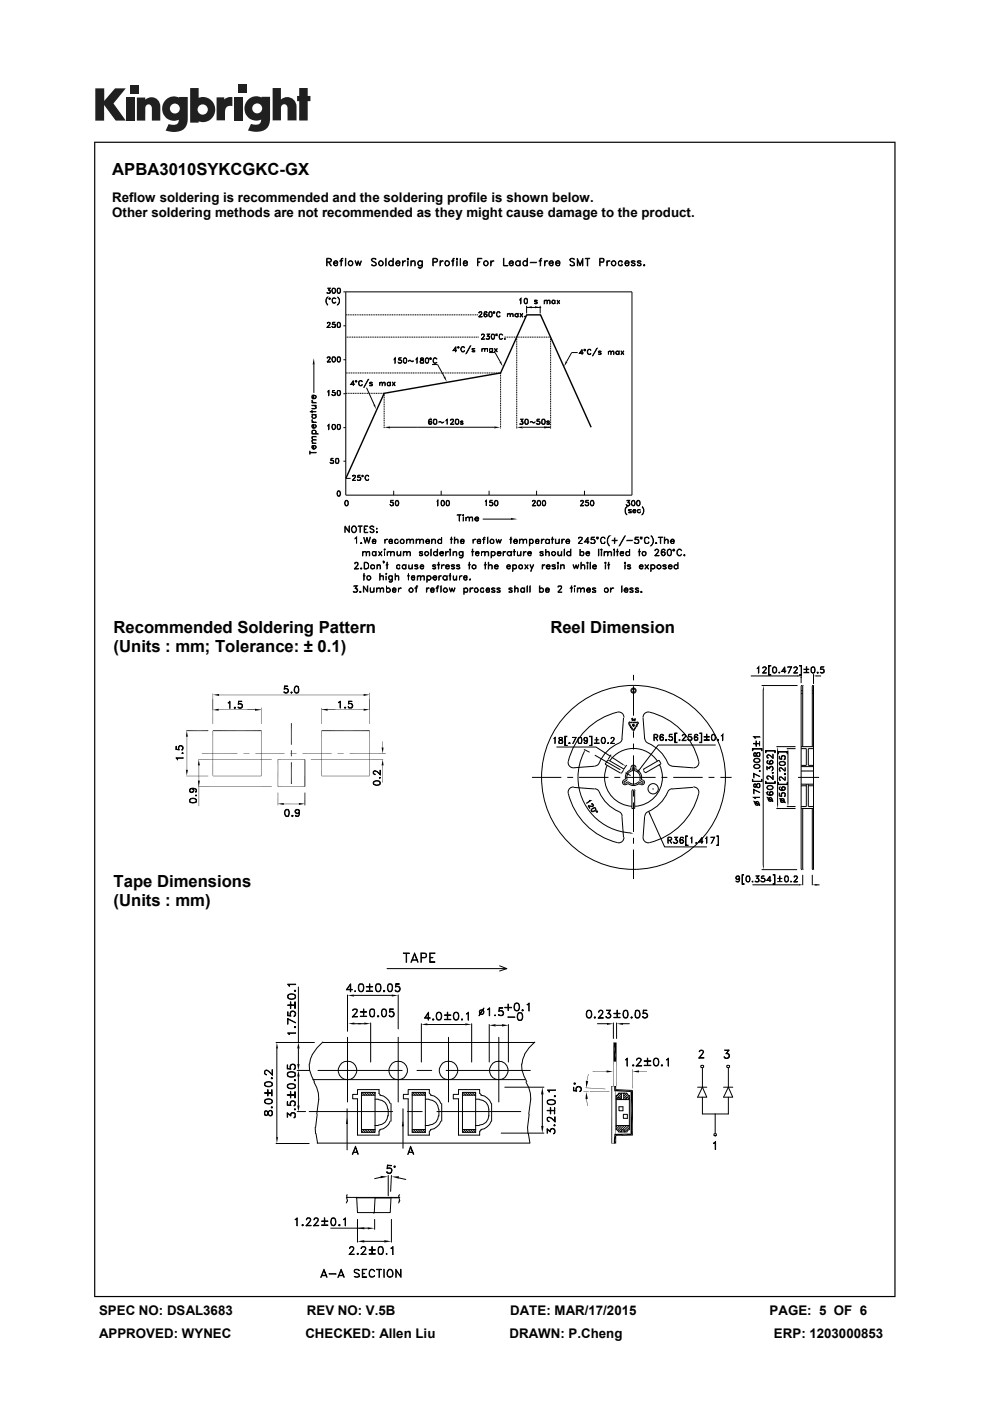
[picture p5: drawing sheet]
<svg xmlns="http://www.w3.org/2000/svg" width="210mm" height="297mm" viewBox="0 0 210 297" stroke-linecap="round" stroke-linejoin="round" font-family="sans-serif">
<defs><g id="words">
<g font-size="3.5">
<text x="23.8" y="37.1">APBA3010SYKCGKC-GX</text>
<text x="24.1" y="134.2">Recommended Soldering Pattern</text>
<text x="116.7" y="134.2">Reel Dimension</text>
<text x="24.1" y="138.2">(Units : mm; Tolerance: ± 0.1)</text>
<text x="24.1" y="188">Tape Dimensions</text>
<text x="24.1" y="192.1">(Units : mm)</text>
</g>
<g font-size="2.8">
<text x="23.8" y="42.8">Reflow soldering is recommended and the soldering profile is shown below.</text>
<text x="23.8" y="46">Other soldering methods are not recommended as they might cause damage to the product.</text>
<text x="21" y="278.7">SPEC NO: DSAL3683</text>
<text x="65.1" y="278.7">REV NO: V.5B</text>
<text x="108.2" y="278.7">DATE: MAR/17/2015</text>
<text x="163.2" y="278.7">PAGE: 5 OF 6</text>
<text x="21" y="283.6">APPROVED: WYNEC</text>
<text x="64.8" y="283.6">CHECKED: Allen Liu</text>
<text x="108.1" y="283.6">DRAWN: P.Cheng</text>
<text x="164.1" y="283.6">ERP: 1203000853</text>
</g>
</g></defs>
<g fill="#231f20">
<path d="M20.2 18.7h1.9v2.7l2.3-2.7h2.3l-2.6 3.2 2.6 3.7h-2.2l-2.4-3.3v3.3h-1.9z"/>
<path d="M26.7 20.7h1.8v4.9h-1.8z"/>
<path d="M49.6 20.7h1.8v4.9h-1.8z"/>
<path d="M27.6 18h1.8v1.8h-1.8z"/>
<path d="M50.6 17.9h1.8v1.8h-1.8z"/>
<path d="M29 20.7h1.8v.4a1.9 1.9 0 0 1 2.2-.3 1.9 1.9 0 0 1 1 2v2.8h-1.8v-2.7a.7 .7 0 0 0-.7-.8 .7 .7 0 0 0-.7 .8v2.7h-1.8z"/>
<path d="M45.9 20.6h1.7v.5a2.02 2.02 0 0 1 1.7-.5v1.9h-.2a1.12 1.12 0 0 0-1.4 1.3v1.7h-1.8z"/>
<path d="M57.8 18.7h1.8v2.4a1.98 1.98 0 0 1 2.2-.3 1.98 1.98 0 0 1 1.1 2v2.7h-1.9v-2.6a.7 .7 0 0 0-.7-.8 .7 .7 0 0 0-.7 .8v2.6h-1.8z"/>
<path d="M63.5 18.7h1.8v1.6h.5v1.1h-.5v4.1h-1.8v-4.1h-.5v-1.1h.5z"/>
<path d="M40.3 18.7v7.3h1.8v-.3a2.63 2.63 0 0 0 3.5-2.5 2.63 2.63 0 0 0-3.5-2.5v-2zM41.9 23.2a1.1 1.1 0 0 1 2.2 0 1.1 1.1 0 0 1-2.2 0z"/>
<path d="M35.3 21a2.56 2.56 0 0 0-.6 3.3 2.56 2.56 0 0 0 3.2 1.1 1.09 1.09 0 0 1-1.5 1.1l-.6-.2-.7 1.4a5.3 5.3 0 0 0 3.8-.2 2.69 2.69 0 0 0 .9-2.4v-4.5h-1.8v.1l-.8-.2a2.44 2.44 0 0 0-1.9 .5zM36 23a1.06 1.06 0 0 1 2.1 0 1.06 1.06 0 0 1-2.1 0z"/>
<path d="M52.8 21a2.56 2.56 0 0 0-.6 3.3 2.56 2.56 0 0 0 3.2 1 1.09 1.09 0 0 1-1.5 1.1l-.7-.1-.6 1.4a5.3 5.3 0 0 0 3.7-.3 2.69 2.69 0 0 0 1-2.3v-4.6h-1.8v.2l-.9-.3a2.44 2.44 0 0 0-1.8 .6zM53.5 23a1.06 1.06 0 0 1 2.1 0 1.06 1.06 0 0 1-2.1 0z"/>
</g>
<g fill="#000">
<path d="M66.6 75.9l.1 1.4h-.4zM105.9 76.8l.4-.2 .3 1.1zM111.7 65.2l1.1-.3v.5zM113.5 64.9l1.1 .3-1.1 .2zM120 76.6l.3 .2-.6 .9zM79.2 85.8l.3-.1 .3 1.1zM81.5 90.6l1.2-.2v.4zM94.1 80l.3-.2 .4 1.1zM104.8 90.4l1.3 .2-1.3 .2zM109.6 90.6l1.2-.2v.4zM115.4 90.4l1.4 .2-1.4 .2zM108.4 109.8l1.3 .3-1.3 .1z"/>
<path d="M39.6 154.9l.3 1.3h-.5zM45.1 150.5l1.3-.2v.4zM45.2 147.3l1.3-.2v.5zM51.6 159.7h1.3zM54.1 150.3l1.3 .2-1.3 .2zM61.6 159.7h1.3zM61.7 159.1l.2 1.2h-.2zM61.7 159.1h.2v1.2zM68.2 150.4l1.3-.1v.4zM71.6 159.7h1.3zM77.1 150.3l1.3 .1-1.3 .3zM77.1 147.1l1.3 .2-1.3 .3z"/>
<path d="M81.1 157.2l.1 1.3zM81.3 159.7h-.1zM80.9 158.5h.5l-.2 1.2zM124.1 159l-.1 .6-.3-.1zM161.9 145.3l.1 1h-.2zM164.9 158.3l.1 .6h-.2zM167.1 158.7l.1 .6h-.2zM169.1 143.1l.8 .2-.8 .2zM172.5 143.3l.9-.2v.4zM39.4 163.2h.5l-.3 1.3zM42.1 161l.3 1.3h-.4zM42 165.5h.4l-.3 1.3z"/>
<path d="M58.9 170.4l1.3-.2v.5zM63.4 170.2l1.3 .2-1.3 .3zM81.2 161l.2 1.3h-.5zM129.5 160.3l.5 .3-.1 .2zM132.2 162l.6 .4-.6-.2zM133.7 176.5l.7 .2-.7 .1zM135.5 163.1l.1 .2-.4 .4zM137.6 172l.3 .6-.2 .1zM164.8 170.8h.2l-.1 .6zM167 170.4h.2l-.1 .6zM161.8 183.5h.2l-.1 .9zM169.4 187.4l.9 .2-.9 .2z"/>
<path d="M172.3 187.6l.8-.2v.4zM73.7 211l1.4-.1v.4zM73.9 217l1.2-.2v.4zM77.3 216.8l1.3 .2-1.3 .2zM83.1 210.9l1.4 .1-1.4 .3zM89.4 217.2l1.2-.2v.4zM98.7 217l1.3 .2-1.3 .2zM103.8 217.4l1.3-.3v.5zM106.5 217.1l1.3 .3-1.3 .2zM128.7 216.9l1.4 .1-1.4 .3zM130.8 217l1.3-.1v.4zM58.7 221l.3 1.3h-.5z"/>
<path d="M63 234.4h.5l-.2 1.3zM63.3 227l.2 1.2h-.5zM63 225.6h.5l-.2 1.4zM63.3 221l.2 1.3h-.5zM73.6 236.9l.2 1.4h-.4zM85.5 237.5l.1 1.3h-.4zM115 230.5l.3 1.5h-.5zM114.8 238.7h.5l-.3 1.5zM123.7 231.4h1.1zM123.7 231.5l1.1-.1zM124.3 231.5l.4 1.5h-.5zM124.3 233h.1l.2 1.5z"/>
<path d="M124.4 233l.3 1.5zM124.3 229.2h.5l-.5 1.5zM124.8 227.7l-.4 1.5zM128.7 227l1.3 .2-1.3 .2zM129.8 230.3h.6zM130.1 221l.7 4.1h-.7zM130.3 230.3l.4 .6-.4 .5zM130.3 230.3h.4v.6zM130.1 221h.7v4.1zM133.7 231.5l.5 9.3-.5-.5zM133.7 231.5l.5-.4v9.7zM135.3 227.1h1.9z"/>
<path d="M135.3 227.2l1.9-.1zM134.2 227.2l1.3-.2v.4zM58.5 241.1h.5l-.3 1.3zM80.7 249.3l1.6 .2-1.6 .3zM83.1 249.5l1.5-.1-.1 .5zM129.8 242.4h.6zM130.3 240.4l.4 2h-.5zM130.3 240.4l3.4-.1-3 .5zM130.7 240.8l3-.5 .5 .5zM75.8 263.2l1.5-.3v.5zM75.8 260.4l1.5-.2v.4zM78 260.2l1.5 .2-1.5 .2z"/>
<path d="M81.5 262.9l1.5 .3-1.5 .2z"/>
<path d="M20 30v245h169.9v-245zM20.2 30.3h169.5v244.5h-169.5z"/>
</g>
<g fill="none" stroke="#000" stroke-width=".21">
<path d="M69.4 55.5l.7-.1 .1-.4-.8-.1-.1 1.5v-1.6h.6l.4 .2a.46 .46 0 0 1-.4 .6h-.5M69.7 55.6l.6 .8-.5-.8M70.9 55.5l.1-.1a.36 .36 0 0 1 .4 0 .36 .36 0 0 1 .2 .4h-.8zM71 55.4l.3-.1 .3 .3v.2h-.8l.2 .4a.36 .36 0 0 0 .6-.2v.1a.53 .53 0 0 1-.8 .1 .53 .53 0 0 1 .2-.8zM72.1 55.3l.6 .1zM72.5 54.9l-.2 1.5v-1.4l.4-.2-.3 .1M73.3 54.8v1.6zM75.3 55.3l.4 .8 .3-.8 .3 .8 .3-.8-.3 1.1-.3-.9-.3 .9zM78.8 55a.6 .6 0 0 1 1 0l-.4-.1-.6 .1 .2 .4 .8 .4v.3a.6 .6 0 0 1-1 0l.3 .2 .7-.2v-.2l-.8-.5zM81.8 54.8l.1 1.6zM83.3 54.8l.1 1.6zM84.1 55.5l.1-.1a.36 .36 0 0 1 .4 0 .36 .36 0 0 1 .2 .4h-.8z"/>
<path d="M84.2 55.4l.3-.1 .4 .3v.2h-.9l.2 .4a.36 .36 0 0 0 .6-.2l.1 .1a.53 .53 0 0 1-.9 .1 .53 .53 0 0 1 .2-.8zM85.4 55.3v1.1zM85.5 55.5l.5-.2-.6 .5zM86.4 54.9l.1-.1 .1 .1-.1 .1zM86.5 55.3v1.1zM86.5 54.9h.1M87.1 55.3l.1 1.1zM87.6 55.3l.4 .1 .1 1-.2-1h-.3l-.4 .2zM89.5 55.3v1.3a.47 .47 0 0 1-.4 .3 .47 .47 0 0 1-.4-.3l.3 .2 .4-.1zM91.9 55.5l.7-.1 .1-.4-.2-.1h-.6l-.1 1.5v-1.6h.7l.3 .2-.2 .5-.7 .1M93.3 55.3l.1 1.1zM93.7 55.3l.3 .1h-.3l-.3 .4z"/>
<path d="M95.8 55.3l.5 .1zM96.1 54.9l-.1 1.5v-1.4l.4-.2-.3 .1M96.9 54.8l.1 .1v.1zM96.9 55.3l.1 1.1zM96.9 54.9h.1zM97.6 54.8v1.6M98.4 55.4h.4l.3 .4h-.8zM98.4 55.4l.4-.1 .4 .3v.2h-.9l.1 .4 .4 .1 .3-.3 .1 .1a.55 .55 0 0 1-.9 .1 .55 .55 0 0 1 .1-.8zM101.3 54.8h.9l-.8 .1v1.5zM101.4 55.5l.4 .1h-.4M104.1 55.3l.1 1.1zM104.2 55.5l.6-.2-.6 .5z"/>
<path d="M106.8 54.8l.1 1.5 .8 .1h-.9zM108.1 55.5l.1-.1a.36 .36 0 0 1 .4 0 .36 .36 0 0 1 .2 .4h-.7zM108.2 55.4l.4-.1 .3 .3v.2h-.8l.1 .4a.36 .36 0 0 0 .6-.2l.1 .1a.53 .53 0 0 1-.8 .1 .53 .53 0 0 1 .1-.8zM109.4 55.5l.3-.2h.3l.3 .2-.3-.1a.48 .48 0 0 0-.6 .4 .48 .48 0 0 0 .6 .5l.3-.2-.3 .3a.56 .56 0 0 1-.6-.3 .56 .56 0 0 1 0-.6zM110.3 55.3v1.1zM111.1 55.4l.2-.1 .5 .2-.3-.1a.48 .48 0 0 0-.6 .4 .48 .48 0 0 0 .6 .5l.3-.2-.5 .3a.62 .62 0 0 1-.2-1zM111.8 54.8l.1 1.6zM112.5 55.6l1.3 .1zM114.3 55.3l.5 .1zM114.7 54.9l-.1 1.5v-1.4l.3-.2-.2 .1M115.5 55.3l.1 1.1zM115.8 55.4h.4a.46 .46 0 0 0-.6 .4z"/>
<path d="M116.6 55.5l.5-.1 .2 .4h-.8zM116.7 55.4l.4-.1 .3 .5-.9 .1a.46 .46 0 0 0 .6 .4l.2-.3 .1 .1-.3 .3a.56 .56 0 0 1-.6-.4 .56 .56 0 0 1 .2-.6zM117.9 55.8v.1a.47 .47 0 0 0 .3 .4 .47 .47 0 0 0 .4-.1l.1-.2-.1 .3a.52 .52 0 0 1-.7-.2zM118 55.5l.5-.1 .2 .4h-.8zM118 55.4h.6l.1 .4h-.8zM120.8 55a.6 .6 0 0 1 1.1 0l-.4-.1-.6 .1 .2 .4 .6 .2 .2 .5a.6 .6 0 0 1-1.1 0l.4 .2 .6-.1v-.4l-.7-.4zM122.4 54.8l.6 1.3 .6-1.3v1.6l-.1-1.3-.5 1.3-.5-1.3-.1 1.3zM124.1 54.8l1 .1zM124.6 54.9v1.5v-1.5M127.3 55.5l.7-.1v-.5h-.7l-.1 1.5v-1.6l.8 .1v.6l-.7 .1M128.7 55.3l.1 1.1zM129 55.4h.4a.46 .46 0 0 0-.6 .4z"/>
<path d="M131.3 55.4l.2-.1 .4 .1v.2v-.2a.48 .48 0 0 0-.6 .1 .48 .48 0 0 0 0 .6 .48 .48 0 0 0 .6 .1v-.2v.3l-.4 .1a.62 .62 0 0 1-.2-1zM132.7 55.4h.4l.3 .4h-.8zM132.7 55.4l.4-.1 .4 .3v.2h-.9l.1 .4 .4 .1 .3-.3 .1 .1a.55 .55 0 0 1-.9 .1 .55 .55 0 0 1 .1-.8zM134 56.2h.6M134 55.4h.6M134 55.6l.7 .4-.1 .3h-.6l-.1-.2 .1 .2M134 55.4v.3M134.6 55.9v.4M134.6 55.4l.1 .1-.1-.1-.3-.1-.4 .2 .7 .5M135.2 56.2h.7M135.2 55.4h.7M135.2 55.6l.6 .2 .2 .3a.46 .46 0 0 1-.4 .3 .46 .46 0 0 1-.5-.3l.2 .2"/>
<path d="M135.3 55.4v.3M135.8 55.9v.4M135.8 55.4l.2 .1a.46 .46 0 0 0-.4-.3 .46 .46 0 0 0-.5 .3l.1 .2 .7 .3M136.6 56.1l.2 .1-.1 .2zM136.6 56.2l.1 .1zM66.6 77.3v6M69.4 62l.1 .1M69.4 76.7l.7 .1h-.7M69.4 63.1l.1-.1-.3 .4v.8l.2 .5a1.3 1.3 0 0 1 0-1.6zM69.4 68.4l.4-.1 .2 .4-.6 .7h.7h-.7l.6-.7v-.3h-.5l-.1 .2zM69.5 75.7h.5v.3l-.6 .8 .6-.7v-.3l-.2-.1-.4 .2zM69.7 61.5h.3a.38 .38 0 0 1-.1 .6 .38 .38 0 0 1-.5-.1v.1h.6v-.1"/>
<path d="M69.7 61.5l.3-.4h-.6h.6l-.4 .4 .4 .3M69.8 61.5l.2 .3-.2 .3M69.8 63.2h.2v.2l-.1 .1zM69.8 63.3h.2zM70.5 69.3l.1 .1M70.5 63.4l.3-.3 .4 .3-.1-.2h-.5a.69 .69 0 0 0 0 1h.4l.2-.2-.1 .2h-.5l-.1-.2zM70.5 61.2h.5M70.5 61.1h.5l.1 .2v.7l-.1 .1a.56 .56 0 0 1-.6-.3 .56 .56 0 0 1 .1-.7zM70.5 75.8h.5M70.5 75.7h.5l.1 .2v.6l-.1 .2a.56 .56 0 0 1-.6-.3 .56 .56 0 0 1 .1-.7zM70.6 61.1l-.1 .4 .1 .6M70.6 75.7l-.1 .4 .1 .6"/>
<path d="M70.9 68.7a.35 .35 0 0 1 .3 .4 .35 .35 0 0 1-.3 .3M71 61.1l.1 .4v.5l-.1 .1h-.5M71 75.7l.1 .4v.4l-.1 .2h-.5M71.1 69l-.3-.3-.3 .1v-.5h.6l-.6 .1v.3l.6 .1v.5l-.6 .1-.1-.2 .4 .2 .3-.2M71.6 63l.4 .4v.8l-.4 .5a1.05 1.05 0 0 0 0-1.7zM71.6 69.3h.5M71.6 62.1h.5M71.6 68.4a.56 .56 0 0 1 .7 .3 .56 .56 0 0 1-.2 .7h-.5v-.2l-.1-.4zM71.6 61.1a.57 .57 0 0 1 .7 .4 .57 .57 0 0 1-.4 .7l-.3-.1-.1-.4zM71.6 61.2h.5M71.6 68.4h.5M71.6 76.7h.5"/>
<path d="M71.6 75.7a.57 .57 0 0 1 .7 .4 .57 .57 0 0 1-.4 .7l-.3-.1-.1-.4zM71.6 75.8h.5M71.7 68.4l-.1 .2v.6l.1 .2M71.7 61.1l-.1 .2v.7l.1 .1M71.7 75.7l-.1 .2v.6l.1 .2M72 68.4l.2 .2v.6l-.2 .2M72 61.1l.2 .2v.7l-.2 .1M72 75.7l.2 .2v.6l-.2 .2M72.8 76.3h.5M72.8 69.1h.5M72.8 61.9h61.2v43.1h-60.7v-43.1M83.6 76.1l.2-.3v1.2v-1z"/>
<path d="M84.5 76.9h.2M84.9 76.4l.3 .2-.3 .3M85.2 76.5l-.2-.1h-.5l.1-.6h.5l-.5 .1v.5l.3-.1 .3 .1v.5l-.3 .1-.4-.1-.1-.1 .2 .1h.4l.2-.1M85.7 76.9h.4M85.7 75.9a.57 .57 0 0 1 .7 .5 .57 .57 0 0 1-.4 .6l-.3-.1-.2-.4zM85.7 76h.4M85.8 75.9l-.2 .2v.7l.2 .1M86 75.9l.2 .2v.7l-.2 .1M86.7 76.4h.3l.2 .2h.4v-.2v.2l-.2 .1-.3-.3-.5 .2zM88.2 76.1l.3-.3v1.2l-.1-1zM89.2 76l.1 .4 .6 .2-.1 .3h-.5l-.1-.3 .1-.2h.4l.2-.4-.3-.2zM89.2 76.9h.1"/>
<path d="M89.3 75.9v.4l.6 .2v.4a.39 .39 0 0 1-.6 .1 .39 .39 0 0 1 0-.6l.5-.2-.1-.3M89.3 76h.5M89.9 76.9h-.2M90.4 75.9a.57 .57 0 0 1 .6 .5 .57 .57 0 0 1-.4 .6l-.2-.1-.2-.4zM90.4 76h.4M90.4 76.9h.4M90.4 75.9l-.1 .2v.7l.1 .1M90.7 75.9l.2 .2v.7l-.2 .1M91.1 76l.2-.2 .2 .1v.3h-.3zM91.2 75.9l.3 .1-.2 .2zM91.6 77.3h1.2l1.5 2.6M92.1 75.8h.3l.2 .4-.2-.3-.3 .1a.69 .69 0 0 0 0 .9h.5l-.5 .1-.2-.2v-.6z"/>
<path d="M96.7 73.5l-.1 1.1v-1l-.5 .7h.8h-.8zM97 73.6l.2-.1 .2 .1-.2 .2zM97.1 73.6h.2v.1h-.2zM97.8 73.7l.3-.2h.2l.3 .2-.2-.1h-.4a.7 .7 0 0 0 .1 1h.2l.3-.3-.2 .3h-.4l-.3-.4zM99.8 73.3l-1 1.7zM100.2 74.1l.5 .2v.3h-.5l-.1-.2 .1 .2M100.2 73.9v.3M100.2 74.5h.5M100.2 74h.5M100.6 73.9l.1 .1M100.6 74.3v.3M100.7 74h-.6l.6 .3"/>
<path d="M101.5 67.1l.8 .1h-.8M101.7 66.1h.4l.1 .4-.7 .7 .6-.7v-.3l-.1-.1-.5 .3zM102.1 71.9l.7 .1h-.8l.7-.9-.2-.2h-.2l-.2 .2v-.2h.5l.1 .4-.6 .7M102.2 74.1l.2-.2h.4v.7v-.5l-.2-.2zM102.2 73.9v.7M102.7 66.8l.1-.2h.3l.2 .2M102.7 67l.1 .1h.3l.2-.1M102.8 66.2h.4M102.8 74.1l.2-.2h.4v.7v-.5l-.2-.2zM102.9 66.6l-.2 .3M102.9 66.1l-.2 .2v.7l.2 .1M103.1 66.6l.2 .3-.2 .2"/>
<path d="M103.1 66.1l.2 .2-.1-.2h-.4l-.1 .2a.64 .64 0 0 0 .1 .8l.2 .1 .3-.2v-.3l-.3-.2-.3 .2M103.1 71.8l.2 .1M103.6 71.3l.2 .2-.2 .4M103.7 74.8h1.3l1.1 1.9M103.8 66.1h.3a.59 .59 0 0 1 .3 .6 .59 .59 0 0 1-.4 .5l-.3-.2-.1-.3zM103.8 66.2h.4M103.8 67.1h.4M103.8 71.5l-.4-.2 .4-.4h-.6h.5l-.3 .4h.3l.1 .5-.2 .2-.5-.1v-.2l.1 .2h.5l.1-.2M103.8 74h.6l-.3-.1-.3 .3 .3 .4 .3-.2-.1 .2h-.3l-.2-.2zM103.9 66.1l-.2 .2v.7l.2 .1M104.2 66.1l.1 .2v.7l-.1 .1M104.3 70.9a.57 .57 0 0 1 .7 .4 .57 .57 0 0 1-.4 .7l-.3-.1-.1-.5z"/>
<path d="M104.3 70.9h.5M104.4 70.9l-.2 .4 .2 .6M104.4 73.9l.1 .7zM104.7 66.1h.2v.3l-.1 .1-.2-.2zM104.7 66.2l.1-.1 .1 .2-.2 .1zM104.8 70.9v.8v.2h-.5M104.8 73.9l.7 .7zM105.2 70.9h.2v.2h-.2zM105.2 71l.1-.1 .1 .1zM105.4 73.9l-.6 .7zM105.5 66.1h.4l.2 .3-.2-.3h-.3a.7 .7 0 0 0-.1 1h.4l.2-.1-.2 .2h-.3l-.3-.2v-.6zM106 70.9h.4l.2 .1-.2-.1h-.4v1h.4l.2-.2a.39 .39 0 0 1-.4 .3 .39 .39 0 0 1-.3-.5z"/>
<path d="M107 71.8l.2 .1-.2 .1zM107 71.9h.1M107.6 66.7l.5-.2 .1 .7v-.5l-.1-.2zM107.6 66.5v.7M108.2 66.7l.4-.2h.2v.7v-.5l-.2-.2zM109.2 66.6l.3-.1 .3 .1a.34 .34 0 0 0-.5 0 .34 .34 0 0 0 .1 .5l.4-.1-.1 .2-.5-.2zM109.8 66.5l.1 .7zM110.3 63.5l.2-.3v1.2l-.1-1zM110.3 66.5l.6 .7zM110.8 66.5l-.5 .7zM111.2 63.5l.2-.3 .4 .1v1l-.4 .1-.2-.2zM111.3 67.1l.1-.1v.2z"/>
<path d="M111.4 63.4h.4M111.4 63.3l-.2 .4 .2 .6M111.4 64.2h.4M111.4 67.1h.1M111.7 63.3l.2 .4-.2 .6M111.7 65.2h2.9M111.7 64.8v1.7M113.4 64.2l.1 .1M113.4 63.8l.6 .4-.3 .2-.3-.2M113.4 64.2h.5M113.4 63.7h.5M113.5 63.7v.2"/>
<path d="M113.8 63.7l.2 .1-.1-.1h-.5v.2l.5 .2M113.8 64.1v.2M114.6 65.2h.1M114.6 64.8v1.7M115.4 63.7l.1 .7zM115.5 63.8l.2-.1h.3l.1 .7-.1-.7h-.2zM116.1 63.8l.2-.1h.3l.1 .7-.1-.7h-.3zM117.2 63.7h.4l.1 .1-.3-.1-.3 .1v.4h.6l-.3 .2-.4-.3zM117.7 63.7v.7M118.1 63.7l.6 .7zM118.7 63.7l-.6 .7zM122.5 74.8h-1.2l-1.1 1.9"/>
<path d="M123 74.8l.7 .1h-.8l.6-.8v1.1M123.5 74.2l-.5 .7M123.9 74.1h.2l.1 .1-.1 .2-.2-.1zM123.9 74.2l.2-.1v.1v.1zM124.8 74.1h.4l.1 .2-.4-.2-.3 .2v.6l.2 .2h.4l.1-.2a.39 .39 0 0 1-.4 .3 .39 .39 0 0 1-.3-.4zM126.6 73.8l-.9 1.7zM126.9 74.5h.5l.1 .1-.2-.2-.4 .1v.2l.5 .2M126.9 74.7l.6 .3-.2 .2-.4-.2 .1 .1M127 74.5v.2M127.4 74.8v.3h-.5M129 74.7l.5-.3 .1 .3v.5v-.7h-.4zM129 74.4v.8"/>
<path d="M129.6 74.7l.5-.3 .1 .3v.5l-.1-.7h-.3zM130.7 74.5v.6l.5-.1-.1 .2a.38 .38 0 0 1-.5-.2 .38 .38 0 0 1 .1-.5 .38 .38 0 0 1 .5 .1zM131.2 74.4l.1 .8zM131.7 74.4l.7 .8zM132.3 74.4l-.6 .8zM65.7 87.3h1.4M65.7 95.9l1.4 .1h-1.4M65.7 95.6v.7M66.1 89.5l1 .1zM66.1 87.9l1 .1zM66.1 87l.1 .5zM66.1 85.9l1 .1z"/>
<path d="M66.1 85.3l1 .1zM66.1 89l.1 .3 .3 .2M66.1 84.8l.1 .4 .3 .1M66.1 91.9l1.4 .1zM66.1 94h1M66.1 92.7l.3-.2h.7l-.9 .1v.4l.2 .2zM66.2 90.2l.3-.1v.7l-.3-.2zM66.2 83.9l.3-.1v.7l-.3-.1zM66.2 93.3l.9-.1-.9 .2 .2 .6-.3-.4zM66.2 94.6l.3-.1v.7l-.3-.2zM66.3 91.3h.6l.2 .2-.1 .4h-.2l.2-.2-.2-.4h-.5v.6l-.2-.4zM66.3 88v.6h.6l.1-.4-.2-.2 .3 .2-.1 .4-.3 .1-.4-.1-.2-.2z"/>
<path d="M66.5 90.8a.4 .4 0 0 0 .4-.2 .4 .4 0 0 0 0-.4l-.2-.1 .1-.1 .3 .2v.3l-.3 .3h-.5l-.2-.3 .1-.4 .4-.1v.8M66.5 84.5l.4-.1a.36 .36 0 0 0-.2-.6l.3 .1 .1 .4-.5 .3-.5-.3 .1-.5h.4v.7M66.5 95.2l.5-.3-.3-.4 .4 .2-.3 .5a.47 .47 0 0 1-.5-.2 .47 .47 0 0 1-.1-.5h.4v.7M66.7 86l.4 .3v.2l-1 .2 .9-.3zM69.5 83l.3-.2v1.1l-.1-1zM69.5 90.2l.3-.2v1.1l-.1-1zM70.1 98.1l.2 .1M70.2 97.2v.4a.4 .4 0 0 1 .6 .2 .4 .4 0 0 1-.2 .5 .4 .4 0 0 1-.6-.2h.1M70.2 97.2l-.1 .5 .4-.1 .2 .2M70.2 97.2h.5M70.5 83.7l.1 .1M70.5 97.6l.2 .1v.4l-.2 .1"/>
<path d="M70.5 90.1h.5M70.5 82.8v.4l.3-.1 .3 .2v.4l-.3 .2-.3-.1-.1-.2 .1 .2h.5l.1-.2M70.5 82.8v.4h.5l.1 .2M70.5 82.8h.6M70.5 90h.5l.1 .2v.6l-.1 .2a.56 .56 0 0 1-.6-.3 .56 .56 0 0 1 .1-.7zM70.6 90l-.1 .4 .1 .6M70.7 98l-.1 .2-.5-.1M70.9 83.2l.2 .3-.2 .3M71 90l.1 .4v.4l-.1 .2h-.5M71.3 97.2h.3a.59 .59 0 0 1 .3 .6 .59 .59 0 0 1-.4 .5l-.3-.2-.1-.3zM71.3 97.2l-.1 .9 .5 .1M71.3 97.3h.4"/>
<path d="M71.6 91h.5M71.6 83.8h.5M71.6 90a.57 .57 0 0 1 .7 .4 .57 .57 0 0 1-.4 .7l-.3-.1-.1-.4zM71.6 82.8a.57 .57 0 0 1 .7 .4 .57 .57 0 0 1-.4 .7l-.3-.1-.1-.4zM71.6 90.1h.5M71.6 82.9h.5M71.6 97.2l.2 .5-.2 .5M71.7 90l-.1 .2v.6l.1 .2M71.7 82.8l-.1 .2v.6l.1 .2M72 90l.2 .2v.6l-.2 .2M72 82.8l.2 .2v.6l-.2 .2M72.8 90.7h.5"/>
<path d="M72.8 83.5h.5M72.8 97.8h.5M74.4 81.4l.8 .1h-.8l.6-.8v1.1M75 80.8l-.6 .7M75.4 80.8h.2v.1zM75.4 80.8l.1-.1 .2 .1-.2 .2zM76.1 80.8l.5-.1 .3 .2-.2-.1h-.4l-.2 .1v.6l.3 .3 .5-.3-.2 .3h-.4l-.2-.2zM77.7 82.2l1.7 3.6M78.1 80.4l-.9 1.8zM78.4 81.3l.6 .3-.1 .2h-.5v-.2l.1 .2M78.4 81.7h.5M78.4 81.2h.5"/>
<path d="M78.5 81.1v.3M78.9 81.4v.4M78.9 81.1l.1 .1-.2-.2-.4 .1v.3l.5 .1M80.5 81.3l.5-.3 .1 .3v.5l-.1-.7zM80.5 81v.8M81.1 81.3l.5-.3 .1 .3v.5l-.1-.7zM82.2 81.1l.4-.1 .1 .2a.35 .35 0 0 0-.5 .1 .35 .35 0 0 0 .4 .5l.1-.2v.2h-.5zM82.7 90.6h22.1M82.7 81l.1 .8zM83.2 81l.6 .8zM83.8 81l-.6 .8zM91 89.6v-.2h.5v.2"/>
<path d="M91 89.7v.2h.5v-.2M91 89h.5M91.1 88.9l-.1 .8 .2 .2M91.2 89.4l-.2 .3M91.3 89.4l.2 .3-.2 .2M91.5 88.9v.2zM91.5 88.9h-.5v.2a.64 .64 0 0 0 0 .8 .35 .35 0 0 0 .5 0 .35 .35 0 0 0 0-.5 .35 .35 0 0 0-.5 0v.1M92.1 88.9h.4l.1 .2v.7l-.3 .2-.3-.2-.1-.3zM92.1 89h.4M92.1 88.9l-.1 .5 .1 .5M92.5 88.9l.1 .5v.4l-.5 .1M93.1 89.5l.4-.1 .2 .3 .4-.2-.2 .2h-.2l-.3-.3z"/>
<path d="M94.6 89.1l.2-.2v1.1v-1zM95.5 89.9l.8 .1h-.8M95.7 88.9h.4l.1 .3-.7 .8 .6-.7-.1-.4h-.2l-.3 .2zM96.7 88.9h.4l.2 .2v.7l-.3 .2-.4-.2-.1-.4zM96.7 89h.4M96.8 88.9l-.2 .5 .2 .5M97.1 88.9l.2 .5-.1 .4-.5 .1M97.7 89.3v.2l.5 .3-.1 .2-.4-.1-.1-.1 .5 .1v-.2M97.7 89.4h.4M98.1 89.3l.1 .1-.3-.2-.3 .2 .5 .3M110.3 89.8l.1 .1M110.3 88.9h.6l-.4 .5 .3-.5z"/>
<path d="M110.5 89.3l.4 .2v.3l-.2 .2-.4-.2M110.5 89.4h.3l.1 .2M110.7 89.4l.2 .3-.2 .2M110.8 90.6h6M110.9 89.7l-.1 .2-.5-.1M111.4 88.9h.5l.1 .2v.7l-.3 .2-.3-.2-.1-.3zM111.4 89h.5M111.5 88.9l-.1 .5 .1 .5M111.9 88.9l.1 .5-.1 .4-.5 .1M112.5 89.5l.4-.1 .2 .3 .4-.2a.45 .45 0 0 1-.8-.1zM113.9 89.8l.2 .1M114 88.9l-.1 .4a.41 .41 0 0 1 .6 .1 .41 .41 0 0 1-.1 .6 .41 .41 0 0 1-.6-.2h.1"/>
<path d="M114.3 89.3l.2 .1v.4l-.2 .1M114.5 88.9h-.6v.5l.3-.1 .3 .2M114.5 89.7l-.1 .2-.5-.1M114.9 89.1l.4-.2a.58 .58 0 0 1 .4 .6 .58 .58 0 0 1-.5 .5l-.3-.2zM115.1 89h.4M115.1 88.9l-.2 .5 .1 .4 .5 .1M115.4 88.9l.2 .5-.2 .5M116 89.5l.5 .2v.2l-.3 .1-.3-.2 .2 .1M116 89.4h.5M116 89.9h.5M116.1 89.3v.2M116.4 89.3l.1 .1"/>
<path d="M116.4 89.7v.2M116.5 89.4l-.1-.2-.5 .2 .6 .3M71.6 104.1a.57 .57 0 0 1 .7 .5 .57 .57 0 0 1-.4 .6h-.3l-.1-.5zM71.6 104.1v1.1M71.6 105.1h.5M71.6 104.2h.5M72 104.1l.2 .5-.2 .6M73.2 111.8l.9 1.1v-1.4l-.1 1.2-.8-1.2v1.4M73.3 106.2h.4l.1 .1v.5l-.1 .4M73.3 107.1h.4M73.3 106.2l.3-.1 .2 .2v.7l-.2 .3-.3-.1-.2-.4zM73.3 101.4h1.1"/>
<path d="M73.3 106.2l-.1 .4 .1 .6M74.8 101h.1M74.8 101.8l.6-.6v-.4l-.2-.1-.4 .1v.2l.1-.2h.4l.1 .3-.7 .7h.8M74.8 111.6a.67 .67 0 0 1 .8 .6 .67 .67 0 0 1-.8 .7 .9 .9 0 0 1 0-1.3zM74.8 111.7h.6l.1 .5-.2 .6h-.5l-.1-.2zM75.3 114.1l.3-.2v1.3v-1.2zM75.8 101.7l.2 .1M76 111.5l.8 .1zM76.2 101.2l.3 .2-.3 .4M76.4 111.6v1.3M76.5 101.6a.37 .37 0 0 1-.3 .3 .37 .37 0 0 1-.4-.2M76.5 101.4l-.3-.2-.4 .1 .1-.6h.5l-.4 .1-.1 .4h.5l.2 .4-.2 .2h-.5l-.1-.1"/>
<path d="M76.6 115.1l.1 .1h-.1zM76.6 115.1v.1zM76.7 100.9l.2-.2 .2 .2-.2 .2zM76.8 100.8h.2v.2h-.2zM76.9 116.9l.1 1zM77 117.2a.45 .45 0 0 1 .7-.2v.9l-.1-.9h-.4zM77.2 113.9l.3 1.2 .3-1.2 .4 1.2 .4-1.2-.4 1.3-.4-1.2-.3 1.2zM77.2 111.5h.8l-.7 .1v1.3h.7h-.8zM77.2 119.2h.5l.5 .3v.8l-.5 .3h-.5zM77.3 112.2l.4 .1h-.4M77.3 119.3h.4a.67 .67 0 0 1 .5 .6 .67 .67 0 0 1-.5 .7h-.4zM77.5 101l.2-.3h.3l.3 .3-.2-.2h-.4a.7 .7 0 0 0 0 1h.3l.3-.2-.2 .2h-.4l-.3-.4z"/>
<path d="M77.7 117.2l.3-.3h.3l.1 .3v.7l-.1-.9h-.4zM78.4 111.8a.54 .54 0 0 1 1 0l-.6-.2-.3 .3 .9 .6a.49 .49 0 0 1-.4 .5 .49 .49 0 0 1-.6-.3l.4 .2 .5-.2-.1-.4-.6-.2zM78.7 119.9l.2-.2 .5 .2v.6l-.3 .1h-.3l-.2-.4zM79 117.1l.2-.2 .5 .2h-.7v.5l.3 .2 .4-.2-.1 .2h-.4l-.2-.1zM79 114.7l.1 .4a.36 .36 0 0 0 .6-.1l-.1 .2h-.5l-.2-.3 .2-.5 .3-.1 .3 .2v.3h-.7M79.1 114.5l.3-.1 .3 .3h-.7zM79.7 116.9l.1 1zM79.9 112l.1 .1-.1 .1zM79.9 112.1h.1M79.9 112.7l.1 .1-.1 .1zM79.9 112.8v.1zM79.9 119.7l.1 .9z"/>
<path d="M80 120l.5-.3 .2 .3v.6l-.1-.7-.2-.1zM80.3 116.9l.7 1zM81 116.9l-.7 1zM81.3 119l.1 .1zM81.4 119.2h.1M81.4 119.4l.1-.3-.2 .1v-.2h.2l-.2 .5M81.5 116.5h.1v.2zM81.6 116.5h.1M81.6 116.4h.1M81.6 116.9v1M81.6 114.3v.9M81.9 119.7l.4 .1z"/>
<path d="M82 114.3l.2 .1h-.2l-.4 .3zM82.1 119.2v1.4zM82.1 117.2l.6-.3 .2 .3v.7l-.1-.9zM82.1 116.9v1M82.6 114.7l.1 .4 .3 .1 .2-.2v.2h-.5l-.2-.3 .2-.5h.5v.4h-.6M82.7 114.5h.5v.2h-.6zM82.8 107.1l.2 .1M82.9 117.2a.45 .45 0 0 1 .7-.2l.1 .9-.2-.9h-.4zM83.2 106.5l.2 .2v.4l-.2 .1M83.4 106.8a.36 .36 0 0 0-.6-.2v-.5h.6l-.5 .1-.1 .3h.5a.41 .41 0 0 1 .1 .7 .41 .41 0 0 1-.7-.2l.1 .1a.36 .36 0 0 0 .6-.2M83.5 104v1M83.8 114.4a.36 .36 0 0 1 .6 .2 .39 .39 0 0 0-.5-.1 .39 .39 0 0 0-.1 .5 .39 .39 0 0 0 .5 .1l.1-.1-.1 .2h-.5l-.1-.3z"/>
<path d="M84 106.2a.57 .57 0 0 1 .7 .4 .57 .57 0 0 1-.4 .7l-.3-.1-.2-.4zM84 107.1h.4M84.2 119.9v.6h.7l-.3 .1a.46 .46 0 0 1-.5-.5 .46 .46 0 0 1 .7-.3v.2l-.2-.2zM84.2 116.9l.1 .7 .1 .2 .5-.2-.3 .3h-.3l-.1-.3zM84.3 106.2l.2 .4-.2 .6M84.4 106.2h-.4l-.1 .1 .1 .9M84.9 114.6l.3-.3h.2l.3 .3v.5l-.2 .1h-.4a.45 .45 0 0 1-.2-.6zM84.9 116.9l.1 1zM85.5 116.9l.1 1zM85.6 117.2a.45 .45 0 0 1 .7-.2v.9l-.1-.9h-.4zM86 119.7l.1 .9zM86.2 114.3l.1 .9z"/>
<path d="M86.3 114.6a.45 .45 0 0 1 .7-.2v.8v-.6l-.3-.2zM86.3 117.2l.6-.3 .2 .3v.7l-.2-.9zM86.7 119.7l.1 .8 .3 .1 .3-.2a.45 .45 0 0 1-.7 .2zM87 114.6l.6-.3 .1 .3v.6l-.1-.7-.3-.1zM87.4 119.7l.1 .9zM88 120l.5 .1 .2 .3-.3 .2-.4-.1M88 119.9h.6M88.1 119.8v.3M88.2 114.3l.1 .9zM88.3 114.6l.6-.3 .2 .3v.6l-.1-.6-.2-.2zM88.6 119.8l.1 .1-.3-.2-.4 .1v.3l.6 .2M89 117.2l.7 .4-.3 .3h-.2l-.3-.3 .2 .2"/>
<path d="M89 117h.6M89 117.7h.6M89.1 114.6a.45 .45 0 0 1 .7-.2l.1 .8-.2-.7-.3-.1zM89.1 117v.3M89.2 119.9l.2-.2 .5 .2v.2h-.7l.1 .4 .3 .1 .3-.2-.1 .2h-.4l-.2-.1zM89.3 119.9l.3-.1 .3 .3h-.7zM89.5 117l.2 .1-.3-.2-.5 .2 .7 .4M89.5 117.4v.4M90.1 117.1a.46 .46 0 0 1 .6-.1 .46 .46 0 0 1 .2 .6l-.3 .3h-.2l-.3-.3zM90.4 114.7l.2 .5 .4-.2 .1 .1-.1 .1h-.5a.45 .45 0 0 1-.1-.6l.2-.3a.44 .44 0 0 1 .5 .5h-.7M90.4 114.6l.4-.2 .2 .3h-.6zM91.4 116.4l.1 1.5z"/>
<path d="M91.5 114.3l.1 .9zM91.6 114.6a.45 .45 0 0 1 .7-.2l.1 .8-.2-.7-.2-.1zM91.8 119.9h.6M91.8 120l.6 .2v.4h-.4l-.3-.1 .1 .1M91.8 119.8v.3M92 117.1l.3-.2 .3 .1 .1 .1-.6-.1-.1 .4 .3 .4 .4-.2a.36 .36 0 0 1-.6 .2l-.1-.2zM92.3 119.8l.1 .1M92.4 119.9l-.3-.2-.4 .2 .2 .2 .5 .2M92.6 106.3l.3-.2v1.2l-.1-1.1zM92.7 119.7l.5 .1zM92.7 116.4l.1 1.5zM92.9 114.6l.3-.3 .5 .3-.4-.2-.2 .1-.2 .2 .2 .5h.2l.4-.1-.2 .1h-.4a.45 .45 0 0 1-.2-.6z"/>
<path d="M93 119.2l.1 1.4zM93.3 117.3a.39 .39 0 0 0 .2 .4 .39 .39 0 0 0 .5-.1l-.2 .3h-.2l-.3-.3a.43 .43 0 0 1 .2-.7 .43 .43 0 0 1 .6 .4h-.8M93.5 117h.4l.1 .3h-.7zM93.6 104v1M93.7 106.2l.3-.1 .3 .2-.1 .7-.2 .3-.4-.3zM93.7 107.1h.4M93.7 106.2h.4l.1 .1 .1 .5-.2 .4M93.7 119.7v.9M93.7 113.9v1.3M93.7 106.2l-.1 .4 .1 .6M93.7 119.9l.6-.2-.6 .4zM94.5 116.9l.1 1z"/>
<path d="M94.6 119.9l.4-.1 .3 .3h-.7zM94.6 119.9l.2-.2 .5 .2v.2h-.7v.4l.4 .1 .3-.2-.1 .2h-.4l-.2-.1zM94.7 117.1l.5-.2-.6 .4zM94.8 106.2a.57 .57 0 0 1 .6 .4 .57 .57 0 0 1-.4 .7l-.2-.1-.2-.4zM94.8 107.1h.4M94.8 106.2h.4l.1 .1-.1 .9M94.8 106.2l-.1 .1v.7l.1 .2M95.4 116.4l.2 .1-.1 .2zM95.4 116.9l.1 1zM95.4 116.5l.1 .1zM95.5 114.3l.4 .1zM95.7 113.9l.1 1.3z"/>
<path d="M95.8 119.9h.6M95.8 120l.7 .4-.3 .2-.5-.1 .2 .1M95.9 119.8v.3M96.1 117.2l.6-.3 .2 .3v.7l-.2-.9zM96.1 116.9v1M96.3 119.8l.2 .1-.3-.2-.5 .2 .2 .2 .5 .2M96.4 113.9l.1 1.3zM96.5 114.6a.45 .45 0 0 1 .6-.2v.8v-.6l-.2-.2zM96.9 119.9h.6M96.9 120l.5 .1 .2 .3-.3 .2-.5-.1 .2 .1M97 109.1l.8 .1zM97 119.8v.3"/>
<path d="M97.4 109.2v1.3l.1-1.3M97.4 117.1l.3-.2 .4 .2-.5-.1-.2 .3 .1 .3 .2 .2 .4-.2-.2 .3-.3-.1-.2-.2zM97.5 119.8l.1 .1-.5-.2-.3 .2 .7 .4M97.7 114.7l.1 .4a.36 .36 0 0 0 .6-.1l-.1 .2h-.5l-.2-.3 .2-.5 .3-.1 .3 .2v.3h-.7M97.8 114.5l.3-.1 .3 .3h-.7zM98.1 109.2l.2-.1v.3zM98.1 116.9l.1 1-.2 .4h-.4l-.2-.2 .5 .2 .2-.4zM98.2 109.6l.1 .9zM98.2 109.2l.1 .1zM98.8 109.9l.3-.3h.4l.1 .9-.3-.9zM98.8 109.6v.9M99.3 119.7l.5 .1z"/>
<path d="M99.5 119.2l.1 1.4zM99.8 109.6h.4l.1 .9-.1-.8-.3-.1-.3 .3zM100 116.9l.5 .1zM100.2 119.9l.2-.2 .5 .2v.6l-.3 .1-.4-.1zM100.2 116.4l.1 1.5zM100.3 114.3v.9M100.7 114.3l.2 .1h-.2l-.4 .3zM100.8 110l.1 .4 .6-.1a.45 .45 0 0 1-.7 0 .45 .45 0 0 1 .1-.7h.5l.1 .5h-.7M100.9 109.8l.4-.2 .1 .4h-.6zM100.9 117.3v.3l.3 .2 .4-.2-.2 .3-.5-.3v-.5l.5-.2 .2 .4h-.7M101 117h.5v.3h-.6zM101.3 114.7l.1 .4 .3 .1 .2-.2v.2h-.5l-.2-.3a.42 .42 0 0 1 .2-.6 .42 .42 0 0 1 .6 .3v.2h-.7"/>
<path d="M101.4 114.5h.5v.2h-.6zM102.1 117.2l.6-.3 .2 .3v.7l-.2-.9zM102.1 116.9v1M102.4 110.1h6M102.4 114.3l.5 .1zM102.7 119.7l.4 .1zM102.7 114l-.1 1.2v-1.1l.3-.2-.3 .1M102.9 106.3l.2-.2v1.2v-1.1zM102.9 119.2l.1 1.4zM102.9 117.2a.45 .45 0 0 1 .7-.2l.1 .9-.2-.9h-.4zM103.4 113.9l.1 1.3zM103.6 119.2l.1 1.4z"/>
<path d="M103.7 120a.45 .45 0 0 1 .6-.2l.1 .8-.1-.6-.1-.2zM103.7 104v1M103.8 107.1l.2 .1M104 114.6l.2-.3 .6 .3v.5l-.2 .1h-.4a.45 .45 0 0 1-.2-.6zM104.2 116.9v1.4zM104.2 106.5l.3 .3-.3 .4M104.2 117.1l.3-.2 .5 .2v.5a.45 .45 0 0 1-.7 .2l-.1-.2 .3 .2 .3-.1 .2-.4-.2-.3zM104.5 106.8l-.3-.3-.4 .1 .1-.5h.5l-.4 .1-.1 .3h.5a.41 .41 0 0 1 .1 .7 .41 .41 0 0 1-.7-.2l.1 .1a.36 .36 0 0 0 .6-.2M104.9 119.9l.5-.2 .3 .4h-.8l.1 .4h.7a.49 .49 0 0 1-.7 0 .49 .49 0 0 1-.1-.6zM105 106.2l.2-.1a.63 .63 0 0 1 .4 .6 .63 .63 0 0 1-.4 .6l-.4-.5zM105 107.1h.4M105 106.2h.4l.1 .1 .1 .5-.2 .4"/>
<path d="M105 119.9l.4-.1 .2 .3h-.7zM105.1 106.2l-.2 .4 .2 .6M105.2 114.3l.3 .8 .3-.8 .2 .8 .4-.8-.4 .9-.2-.6-.3 .6zM105.5 117.3a.42 .42 0 0 0 .2 .5 .42 .42 0 0 0 .6-.2l-.6 .2a.51 .51 0 0 1-.3-.4 .51 .51 0 0 1 .3-.5l.5 .1 .1 .3h-.8M105.6 117h.5l.1 .3h-.7zM106.7 116.9l.1 1zM107.3 116.9l-.3 .1-.2 .3M107.5 119.9l.3-.2 .4 .2v.2h-.7l.1 .4 .4 .1 .2-.2-.1 .2h-.3l-.3-.1zM107.6 119.9l.4-.1 .2 .3h-.7zM107.6 117.1l.3-.2 .5 .2h-.7a.42 .42 0 0 0 0 .5 .42 .42 0 0 0 .4 .2l.3-.2-.3 .3h-.2l-.4-.5zM108.1 114.3l.5 .1zM108.3 113.9l.1 1.3z"/>
<path d="M108.4 116.9l.1 1zM108.7 119.7l.1 1.5zM108.8 119.9l.3-.2a.46 .46 0 0 1 .5 .6 .46 .46 0 0 1-.7 .3l-.1-.1h.7v-.6zM108.8 116.9l.5 .1zM109 114.7a.4 .4 0 0 0 .1 .4 .4 .4 0 0 0 .5 0l.1-.1v.1l-.1 .1h-.4a.45 .45 0 0 1-.2-.6l.2-.3h.3l.2 .3v.2h-.7M109.1 114.6l.4-.2 .2 .3h-.7zM109.1 116.4v1.5M109.7 116.9l.1 .8 .3 .1 .3-.2a.45 .45 0 0 1-.7 .2zM110.2 119.9h.6v.6h-.6zM110.2 114.3l.1 .9zM110.3 114.6a.45 .45 0 0 1 .6-.2l.1 .8-.1-.6-.1-.2zM110.4 116.9l.1 1z"/>
<path d="M111 114.6a.45 .45 0 0 1 .7-.2v.8v-.6l-.3-.2zM111 116.9l.1 1zM111.2 117.1l.4-.2-.5 .4zM111.3 119.7l.7 .9zM111.9 117.3l.1 .3 .3 .2 .4-.2-.2 .3-.6-.3v-.5l.6-.2 .2 .4h-.8M112 119.7l-.7 .9zM112.1 117h.4l.1 .3h-.7zM112.3 114.3l.1 1.4zM112.5 114.4l.3-.1 .3 .4-.1 .5h-.5l-.1-.1 .2 .1a.42 .42 0 0 0 .5-.4 .42 .42 0 0 0-.5-.4l-.2 .2zM112.9 107.2l.7 .1h-.7M113 106.2l.3-.1 .3 .3-.7 .9 .6-.8v-.3h-.5l-.1 .1zM113.1 119.7l-.6 1.5z"/>
<path d="M113.6 114.7l.1 .4 .4 .1 .1-.2v.2h-.5l-.1-.3 .1-.5h.5l.1 .4h-.7M113.7 114.5h.5v.2h-.6zM113.8 104v1M114.1 106.2l.1-.1a.63 .63 0 0 1 .5 .6 .63 .63 0 0 1-.5 .6l-.3-.5zM114.1 107.1h.4M114.1 106.2h.4l.1 .1 .1 .5-.2 .4M114.1 106.2l-.1 .4 .1 .6M114.6 117.7h.6M114.6 117h.6M114.6 117.2l.6 .4-.3 .3-.4-.3 .2 .2M114.7 117v.3M114.8 114.3l.1 .9z"/>
<path d="M114.9 114.6l.5-.3-.5 .3v.1zM115 119.7l.1 .9zM115.1 117l.2 .1-.3-.2-.5 .2 .7 .4M115.1 117.4v.4M115.2 106.2a.57 .57 0 0 1 .6 .4 .57 .57 0 0 1-.4 .7l-.2-.1-.2-.4zM115.2 106.2h.4M115.2 107.1h.4M115.2 119.9l.4-.2-.5 .4zM115.2 106.2l-.1 .1v.7l.1 .2M115.5 106.2l.2 .1v.7l-.2 .2M115.8 117.2l.6-.3 .1 .3v.7l-.1-.9zM115.8 116.4v1.5"/>
<path d="M115.8 114.4a.45 .45 0 0 1 .7 .2l-.3-.2a.42 .42 0 0 0-.5 .4 .42 .42 0 0 0 .5 .4l.3-.1-.1 .1h-.6l-.1-.3zM115.9 119.9l.5-.2 .3 .4h-.8l.1 .4h.7a.49 .49 0 0 1-.7 0 .49 .49 0 0 1-.1-.6zM116 119.9l.4-.1 .2 .3h-.7zM116.5 114.3v.9M116.9 114.3l.6 .1zM117 117.1l.4-.2 .2 .1a.36 .36 0 0 1 .2 .6l-.3 .3-.3-.1-.2-.2zM117.1 119.9h.7M117.1 120l.7 .2v.4h-.4l-.3-.1M117.1 113.9l.1 1.3zM117.2 119.8v.3M117.7 119.8l.1 .1M117.8 119.9l-.3-.2-.4 .1v.3l.7 .2"/>
<path d="M117.8 114.3l.2 .8 .2 .1 .4-.2-.2 .2h-.5zM118.2 119.3l.2-.1v.3zM118.3 116.9l.2 .8 .2 .1 .4-.2a.45 .45 0 0 1-.7 .2zM118.3 119.7l.1 .9zM118.3 119.3l.1 .1zM118.6 114.3v.9zM118.9 119.7l.1 .9zM119 120a.45 .45 0 0 1 .7-.2v.8v-.6l-.3-.2zM119.1 116.9v1zM119.1 114.3l.1 .9zM119.4 114.4l.3-.1-.5 .4zM119.7 116.4v1.5z"/>
<path d="M120.1 114.7a.4 .4 0 0 0 .1 .4 .4 .4 0 0 0 .5 0l.1-.1v.1l-.1 .1h-.5a.45 .45 0 0 1-.1-.6l.2-.3h.3l.2 .3v.2h-.7M120.2 114.6l.4-.2 .2 .3h-.7zM120.2 117.1l.3-.2 .5 .2h-.7a.42 .42 0 0 0 0 .5 .42 .42 0 0 0 .5 .2l.2-.2-.2 .3h-.3l-.3-.5zM121 116.4l.1 1.5zM121.5 119.7l.4 .8 .3-.8 .2 .8 .4-.8-.4 .9-.2-.7-.3 .7zM122.7 115.2l.8-.8v-.4l-.3-.1-.4 .1-.1 .2 .1-.2h.6l.1 .3-.9 .9h.9M123 117.1l.6-.2a.51 .51 0 0 1 .3 .5 .51 .51 0 0 1-.3 .4l-.6-.2 .4 .2 .3-.1v-.7zM123 116.4v1.5M123.1 107.2l.7 .1h-.8l.7-.9-.1-.2h-.4l-.1 .1 .4-.2 .3 .3-.7 .9M123.2 119.2l.1 1.4zM123.3 120a.45 .45 0 0 1 .7-.2l.1 .8-.1-.6-.2-.2zM124 104v1"/>
<path d="M124.2 107.1l.2 .1M124.3 117.3l.1 .3 .2 .2 .5-.2-.3 .3-.5-.3v-.5l.5-.2 .3 .4h-.8M124.5 117h.4l.1 .3h-.7zM124.5 119.3l.1-.1 .1 .2-.1 .1zM124.6 119.7v.9zM124.6 119.3v.1zM124.6 106.5l.2 .2v.4l-.2 .1M124.7 113.9l-.1 1.3v-1.2l-.5 .9h.9h-1zM124.8 106.8a.36 .36 0 0 0-.6-.2v-.5h.6l-.5 .1-.1 .3h.5a.41 .41 0 0 1 .1 .6 .41 .41 0 0 1-.7-.1l.1 .1a.36 .36 0 0 0 .6-.2M125.2 119.2v1.4zM125.2 106.3l.3-.2a.6 .6 0 0 1 .5 .6 .6 .6 0 0 1-.5 .6l-.3-.3zM125.3 115.1l.3 .1"/>
<path d="M125.4 107.1h.4M125.7 106.2l.2 .4-.2 .6M125.7 119.9l.6-.2 .2 .4h-.8l.1 .4h.7a.49 .49 0 0 1-.6 0 .49 .49 0 0 1-.2-.6zM125.8 106.2h-.4l-.1 .1-.1 .5 .2 .4M125.8 119.9l.5-.1 .1 .3h-.7zM125.9 114.4a.47 .47 0 0 1 .3 .4 .47 .47 0 0 1-.3 .4M126.2 114.6a.6 .6 0 0 0-.9-.1l.1-.6h.7l-.6 .1-.1 .4a.52 .52 0 0 1 .7 .1 .52 .52 0 0 1-.1 .7h-.6l-.1-.2a.45 .45 0 0 0 .7 .1l.2-.2M126.6 113.9h.2l.1 .1-.2 .3-.2-.3zM126.6 114h.2l-.1 .2zM126.9 116.4l.1 1.5zM127.4 116.5l.2-.1 .1 .2-.2 .1zM127.5 116.9l.1 1z"/>
<path d="M127.5 116.5l.1 .1zM127.6 114l-.2 .7a.47 .47 0 0 0 .4 .5 .47 .47 0 0 0 .6-.3l-.2 .3h-.6l-.2-.5a.7 .7 0 0 1 .4-.8l.4 .1 .2 .2-.2-.2zM128.1 116.9l.1 1zM128.2 117.2l.3-.3 .4 .1 .1 .9-.2-.9zM128.3 119.3l.2-.1v.2l-.1 .1zM128.4 119.7l.1 .9zM128.4 119.3l.1 .1zM128.9 119.7l.4 .1zM129 117.2a.45 .45 0 0 1 .6-.2l.1 .9-.1-.9h-.5zM129 119.2l.1 1.4zM129.1 113.7l-.2 .5a1.64 1.64 0 0 0 .4 1.5 1.35 1.35 0 0 1 0-2.1zM129.8 114.6h1.1z"/>
<path d="M130.1 116.5l.2-.1v.3zM130.2 116.9l.1 1zM130.2 116.5l.1 .1zM130.3 114l.1 1.2zM130.7 116.9l.5 .1zM130.9 116.4l.1 1.5zM131.6 117.3v.3l.2 .2 .5-.2-.1 .2h-.4a.51 .51 0 0 1-.3-.4 .51 .51 0 0 1 .3-.5l.5 .1v.3h-.7M131.7 117h.5l.1 .3h-.7zM132.4 119.3l.2-.1 .1 .2-.2 .1zM132.5 119.7l.1 .9zM132.5 119.3l.1 .1zM132.5 113.6l-1.2 2.1z"/>
<path d="M132.8 117.1l.2-.2 .5 .2-.6-.1v.7l.3 .1 .3-.2-.5 .2-.2-.1zM132.9 107.5a1.14 1.14 0 0 0 .1 1.6l-.4-.5v-.7l.4-.5zM132.9 107.1l.2 .1M132.9 114.6h1.2zM133.1 119.9h.6M133.1 120l.5 .1 .2 .3-.3 .2-.5-.1 .2 .1M133.2 106.5a.38 .38 0 0 1 .4 .3 .38 .38 0 0 1-.3 .5 .38 .38 0 0 1-.4-.3v.1a.36 .36 0 0 0 .6-.2M133.2 119.8v.3M133.4 108.2l.5 .3v.2l-.6-.1 .2 .1M133.4 108.6h.5M133.4 108.1h.5M133.4 106.6l.1 .1v.4l-.1 .1"/>
<path d="M133.5 108v.3M133.5 106.1l-.4 .5 .4 .2M133.5 106.2l-.6-.1h.6l-.3 .5M133.5 116.4v1.5M133.6 119.8l.2 .1-.3-.2-.5 .2 .7 .4M133.8 108l.1 .2v-.2h-.5l-.1 .2 .6 .3M133.8 108.5v.2M134.1 107.1h.5M134.1 106.2a.57 .57 0 0 1 .7 .4 .57 .57 0 0 1-.4 .7l-.4-.3v-.7zM134.3 108.3v.3h.6l-.5 .1-.2-.2 .2-.5h.3l.2 .4h-.6M134.5 108l.3 .3h-.5zM134.5 106.2l.1 .4-.1 .6"/>
<path d="M134.6 106.2h-.5l-.1 .1v.5l.1 .4M134.6 115.1l.3 .1M135.1 106.2l.4-.1 .2 .2v.7l-.2 .3-.4-.1-.1-.4zM135.1 107.1h.5M135.1 106.2h.5l.1 .1v.5l-.1 .4M135.1 114.4l.4 .3-.1 .4-.3 .1M135.2 106.2l-.1 .4 .1 .6M135.3 108h.4l.1 .2-.1-.2a.35 .35 0 0 0-.5 .4 .35 .35 0 0 0 .5 .3l.1-.2-.1 .2h-.4zM135.4 116.9l.4 .1zM135.5 114.6a.6 .6 0 0 0-.9-.1l.1-.6h.7l-.6 .1-.1 .4a.52 .52 0 0 1 .8 .2v.5l-.2 .1h-.6l-.1-.2 .5 .2 .4-.3M135.6 116.4l.1 1.5zM135.7 119.9l.5-.2 .2 .4h-.7v.4h.7a.49 .49 0 0 1-.6 0 .49 .49 0 0 1-.1-.6z"/>
<path d="M135.7 119.9l.5-.1 .1 .3h-.6zM135.8 113.9h.4v.3h-.4zM135.9 114h.3l-.2 .2-.2-.2zM136.2 107.4a1.07 1.07 0 0 1 0 1.7l.3-.5v-.7zM136.2 117.1l.3-.2 .5 .2v.5a.45 .45 0 0 1-.7 .2l-.1-.4zM136.8 119.7l.8 .9zM136.8 114l.3-.1 .5 .1 .1 .2-.3-.2h-.5l-.1 .2v.7l.1 .2 .4 .1 .4-.3-.3 .3h-.5l-.1-.1zM137.5 119.7l-.7 .9zM138 119.7l.1 1.5zM138 113.6a1.23 1.23 0 0 1 0 2.1 1.35 1.35 0 0 0 0-2.1zM138.1 119.9a.48 .48 0 0 1 .7-.1 .48 .48 0 0 1 0 .7 .48 .48 0 0 1-.7 0l.5 .1 .3-.4-.3-.4zM138.9 117.8l.9 .1h-.9"/>
<path d="M139 116.5l.5-.1 .2 .4-.8 1.1 .7-1.1-.2-.3-.5 .3zM139 115.1h.2l.1 .1zM139.1 115.1l.1 .1zM139.6 113.9l1 .1zM140.1 114v1.2v-1.2M140.3 117.5l.3 .3 .5-.3M140.3 117.3l.3-.3 .5 .3M140.5 116.5l-.1 .2a.9 .9 0 0 0 .2 1.1M140.5 116.6h.5M140.6 117l-.3 .3M140.6 119.9h.6M140.6 120l.6 .1 .1 .3-.2 .2-.5-.1 .1 .1"/>
<path d="M140.7 119.8v.3M140.8 117l.3 .3-.3 .5M140.9 116.5l.2 .2a.36 .36 0 0 0-.6-.2 .78 .78 0 0 0 .2 1.4l.4-.3v-.4l-.2-.2h-.4l-.2 .2M140.9 113.9l.1 1.3zM141 114.6l.3-.3 .4 .1 .1 .8-.1-.6-.2-.2zM141.2 119.8l.1 .1-.4-.2-.3 .2 .6 .4M141.7 116.5l-.1 .5 .1 .8M141.7 117.7h.6M141.7 116.6h.6M141.7 116.5a.36 .36 0 0 1 .6 .2v.9a.36 .36 0 0 1-.6 .2 .9 .9 0 0 1 0-1.3zM141.8 119.9l.5-.1 .2 .3h-.7zM141.8 119.9l.3-.2 .4 .2v.2h-.7v.4l.5 .1 .2-.2-.1 .2h-.3l-.3-.1z"/>
<path d="M142.2 116.5l.1 .2v.9l-.1 .2M142.3 114.7l.2 .5h.3l.1-.2 .1 .1-.1 .1h-.5a.45 .45 0 0 1-.1-.6l.2-.3h.3l.2 .3v.2h-.7M142.3 114.6l.5-.2 .1 .3h-.6zM142.8 116.5l.1-.1 .2 .3-.2 .1-.2-.1zM142.8 116.5h.2v.3l-.2-.1zM143 119.9l.3-.2 .5 .2-.5-.1-.3 .3 .3 .5 .5-.1-.4 .1h-.3l-.2-.4zM143.6 116.8l.3-.4h.4l.3 .4a.62 .62 0 0 0-1 .2 .62 .62 0 0 0 .7 .8l.3-.3-.3 .4h-.4l-.3-.4zM143.8 119.2v1.4M145.1 117.7l.1-.1v.3zM145.1 117.7l.1 .1zM75 125.4l.2 .2M75.2 120.6h.9h-1l.8-.8v-.4l-.2-.1h-.2l-.3 .2 .1-.2 .4-.1 .3 .4-.8 1"/>
<path d="M75.3 124.7l.5 .2v.5l-.2 .2h-.6v-.3a.45 .45 0 0 0 .6 .2l.2-.3M75.3 124.8l.5 .3M75.5 124.8l.3 .3-.3 .5M75.7 124.2l-.4 .6M75.7 124.3l-.7-.1h.8l-.5 .6M76.3 125.5l.2-.1 .1 .2zM76.4 125.5l.1 .1zM76.6 120.5l.1 .1h-.1zM76.6 120.5v.1zM77 122.1h.5M77.2 121.6v1.4zM77.2 124.4l-.1 1.2v-1.4l.9 1.4v-1.4l-.1 1.2"/>
<path d="M77.8 122.3a.48 .48 0 0 1 .9 .1 .48 .48 0 0 1-.6 .6l-.3-.2zM78.5 124.6l.2 .9 .2 .1 .4-.3-.2 .3h-.5zM79.3 124.6l.1 1zM79.9 124.6v1zM79.9 124.9a.45 .45 0 0 1 .7-.2l.1 .9-.2-.8-.2-.1zM80.5 121.6l.1 1.4zM80.7 124.9l.3-.3h.2l.2 .3v.7l-.1-.8-.3-.1zM80.8 122.1h.5v.9l-.1-.8-.2-.1-.4 .2zM81.8 121.7l.1-.1 .1 .1zM81.9 121.7h.1M81.9 121.6h.1M81.9 122.1v.9"/>
<path d="M82 124.9l.2-.3h.3l.2 .3a.45 .45 0 0 1-.1 .7h-.5l-.1-.2 .2 .2a.43 .43 0 0 0 .5-.5 .43 .43 0 0 0-.5-.4zM82 124.2v1.4M82.6 122.1h.5l.1 .2-.3-.2a.42 .42 0 0 0-.4 .4 .42 .42 0 0 0 .4 .4l.3-.1a.36 .36 0 0 1-.6 .1l-.2-.3zM83.2 122.1v.9l-.1 .4h-.4l-.2-.1h.7zM83.2 125.1a.4 .4 0 0 0 .2 .4 .4 .4 0 0 0 .4 0l.1-.2 .1 .1-.2 .2h-.4l-.2-.2v-.5l.3-.3h.3l.2 .3v.2h-.8M83.3 124.9l.5-.2 .1 .4h-.7zM83.8 122.3l.3-.2h.4l.1 .9-.3-.9zM83.8 121.6v1.4M84.5 124.6v1M84.9 124.6l.2 .1h-.2l-.4 .4zM86.4 122.1h.5M86.6 121.6v1.4"/>
<path d="M86.8 124.9l.3-.3h.2l.3 .3a.45 .45 0 0 1-.2 .7h-.4a.45 .45 0 0 1-.2-.7zM87.3 122.4v.4l.3 .1 .3-.1v-.1l.1 .1a.36 .36 0 0 1-.6 .1l-.2-.3 .2-.5h.5l.1 .4h-.7M87.4 122.2h.5v.2h-.6zM88 120.5l.1 .1M88 120.5h.6M88 124.6l.5 .1zM88.3 124.3l-.1 1.3v-1.1l.4-.3zM88.5 122.1l.1 .9zM88.6 120.2v.4M88.7 122.1h.5l.1 .9-.1-.8-.3-.1-.3 .2zM89.3 122.3l.2-.2h.4l.1 .9-.2-.9zM90.4 124.6l.1 1z"/>
<path d="M90.5 122.1l.1 1.3zM90.6 122.3l.2-.2h.4a.45 .45 0 0 1 .2 .7l-.3 .2h-.2l-.3-.2 .3 .1a.43 .43 0 0 0 .5-.4 .43 .43 0 0 0-.5-.4zM90.8 124.6l.2 .1h-.2l-.3 .4zM91.4 125.1l.1 .4a.36 .36 0 0 0 .6-.2l-.1 .3h-.5l-.2-.4 .2-.5 .3-.1 .3 .2v.3h-.7M91.5 124.8l.3-.1 .3 .4h-.7zM91.8 120.5h.6M91.9 122.4a.4 .4 0 0 0 .1 .4 .4 .4 0 0 0 .5 0l.1-.1v.1l-.2 .2h-.3l-.2-.2a.45 .45 0 0 1 .2-.7h.4l.1 .4h-.7M92 122.3l.4-.2 .2 .3h-.7zM92.3 120.2v.4M92.5 124.6l.5 .1zM92.8 124.3l-.1 1.3v-1.3l.4-.1-.4 .1M93.1 122.1l.1 .9z"/>
<path d="M93.3 122.1h.4l-.4 .1-.1 .2zM93.5 124.2l.1 1.4zM94 122.3l.2-.2h.4l.2 .2-.3-.2a.43 .43 0 0 0-.5 .4 .43 .43 0 0 0 .5 .4l.3-.1-.3 .2h-.2l-.4-.4zM94.1 124.9l.2-.3h.3l.2 .3a.45 .45 0 0 1-.1 .7h-.4a.45 .45 0 0 1-.2-.7zM94.8 122.1v.9zM95.2 122.1h.5M95.3 124.6l.3 .8 .3-.8 .3 .8 .3-.8-.3 1-.3-.7-.3 .7zM95.4 121.6l.1 1.4zM95.8 120.5h.6M96.1 122.1l.1 .7 .3 .1 .3-.2-.3 .3-.3-.1zM96.3 120.2v.4M96.8 122.1l.1 .9z"/>
<path d="M96.9 120.5h.6M97.5 120.2v.4M97.5 122.1v.9M97.6 122.3l.1-.2h.4h-.3l-.3 .3zM98.4 122.4v.4l.3 .1 .3-.1v-.1l.1 .1a.36 .36 0 0 1-.6 .1l-.2-.3 .2-.5h.5l.1 .4h-.7M98.4 124.9a.45 .45 0 0 1 .7-.2l.1 .4-.1 .5h-.5l-.2-.2 .3 .2a.42 .42 0 0 0 .5-.5 .42 .42 0 0 0-.5-.4zM98.4 124.6v1.5M98.5 122.2h.5v.2h-.6zM99.6 122.8h.2l-.1 .2zM99.7 122.8h.1M99.7 124.6l.1 1zM100.1 124.6l.2 .1h-.2l-.3 .4z"/>
<path d="M100.7 124.9a.39 .39 0 0 1 .6 0 .39 .39 0 0 1 0 .5 .39 .39 0 0 1-.6 0zM100.8 124.7h.5l.2 .4-.2 .5h-.5l-.2-.4zM102 124.7a.36 .36 0 0 1 .6 .2l-.2-.2-.4 .2v.6l.4 .1 .2-.3v.1v.2h-.6l-.1-.4zM103.1 125.1l.1 .4a.36 .36 0 0 0 .6-.2l-.1 .3h-.5l-.1-.4 .1-.5 .4-.1 .2 .2v.3h-.7M103.2 124.8l.4-.1 .2 .4h-.7zM104.3 125.5h.6M104.3 124.8h.6M104.3 124.9l.7 .4-.1 .3h-.6l-.1-.2 .2 .2M104.4 124.7v.3M104.8 124.7l.2 .2-.2-.3h-.3l-.3 .3 .7 .3M104.8 125.2v.4M105.4 125.5h.6"/>
<path d="M105.4 124.8h.6M105.4 124.9l.7 .4-.1 .3h-.6v-.2l.1 .2M105.5 124.7v.3M106 124.7l.1 .2-.2-.3-.5 .1v.3l.6 .2v.4M108 125.5h.6M108 124.8h.6M108 124.9l.6 .4v.3h-.6v-.2l.1 .2M108.1 124.7v.3M108.6 124.7v.2l-.2-.3-.4 .1v.3l.6 .2v.4M109.2 124.2v1.4zM109.2 124.9l.3-.3h.2l.2 .3v.7l-.1-.8-.3-.1zM110.6 124.7a.36 .36 0 0 1 .6 .2l-.3-.2-.4 .2 .1 .6 .3 .1 .3-.2-.1 .2h-.5l-.2-.4z"/>
<path d="M111.2 124.6l.1 1zM111.8 124.2l.1 1.4zM112.4 124.2l.1 1.4zM112.8 120.5l-.4-.8 .4 .9M114.4 124.2l.1 1.4zM114.6 124.7a.45 .45 0 0 1 .7 .2v.5l-.2 .2h-.5l-.1-.2 .2 .2 .5-.3-.1-.5-.4-.1-.2 .2zM115.8 125.1v.4a.36 .36 0 0 0 .6-.2l.1 .1-.1 .2h-.6l-.1-.4 .1-.5a.42 .42 0 0 1 .5 0 .42 .42 0 0 1 .2 .4h-.7M115.8 124.8l.4-.1 .2 .4h-.6zM117.1 120.5h.7M117.1 120.5l.1 .1M117.7 120.2v.4M118.4 125.6l.7-1.1-.2-.3-.5 .1v.2l.1-.2h.6v.4l-.8 .9h.9"/>
<path d="M120.9 124.6l.5 .1zM121.2 124.2l.1 1.4zM121.8 124.3h.1zM121.9 124.3h.1M121.9 124.2h.1M121.9 124.6v1M122.4 124.6l.1 1zM122.5 124.9l.5-.3 .2 .3v.7l-.1-.8-.2-.1zM123.2 124.9l.6-.3 .2 .3v.7l-.1-.7-.2-.2zM124.5 125.1a.4 .4 0 0 0 .1 .4 .4 .4 0 0 0 .5 0l.1-.2v.1l-.1 .2h-.5a.45 .45 0 0 1-.1-.7l.2-.3h.3l.2 .3v.2h-.7M124.6 124.9l.4-.2 .2 .4h-.7zM125.7 125.5h.6"/>
<path d="M125.7 124.8h.6M125.7 124.9l.6 .3v.4h-.6v-.2v.2M125.7 124.7v.3M126.3 124.7v.2v-.2l-.2-.1-.4 .1v.3l.6 .2M126.3 125.2v.4M128.4 124.7h.5l.2 .4-.2 .5h-.5l-.2-.2v-.5zM129.5 124.6l.1 1zM129.9 124.6l.3 .1h-.3l-.3 .4zM131.8 124.2l.1 1.4zM132.4 125.1a.4 .4 0 0 0 .2 .4 .4 .4 0 0 0 .4 0l.1-.2 .1 .1-.2 .2h-.4a.45 .45 0 0 1-.2-.7l.3-.3h.2l.3 .3v.2h-.8M132.5 124.9l.4-.2 .2 .4h-.7zM133.1 120.5h.6"/>
<path d="M133.6 120.2v.4M133.6 125.5h.6M133.6 124.8h.6M133.6 124.9l.7 .4-.1 .3h-.6v-.2l.1 .2M133.7 124.7v.3M134.2 124.7l.1 .2-.3-.3-.4 .1v.3l.6 .2v.4M134.8 125.5h.6M134.8 124.8h.6M134.8 124.9l.7 .4-.1 .3h-.6l-.1-.2 .2 .2M134.9 124.7v.3M135.3 124.7l.2 .2-.3-.3h-.2l-.3 .3 .7 .3M135.3 125.2v.4"/>
<path d="M135.9 125.5l.2-.1 .1 .2zM136 125.5l.1 .1zM140.6 120.5h.6M141.2 120.2v.4M37.9 158.4a.47 .47 0 0 1 .4-.3 .47 .47 0 0 1 .5 .3M38.2 158.1l-.3 .4 .1 .5-.7-.1v-.7l.1 .7h.5v-.6a.51 .51 0 0 1 .6-.2 .51 .51 0 0 1 .3 .5l-.2 .4M38.5 158.1a.52 .52 0 0 1 .1 .9l.2-.2M38.6 159.7l.2-.1v.1zM38.7 159.7h.1zM39.5 154.9h4.7M39.6 156.2v7M42.8 159.7h7.6"/>
<path d="M45.2 147.1v6.4M46.4 150.5h9M46.5 147.3h30.6M48.4 149l.4-.3v1.5v-1.4zM49.8 150l.1 .1zM49.8 149.9l.1 .1v.2l-.2-.1zM49.8 150h.1M51 149.3l.4 .3-.1 .3-.3 .2M51.4 149.5l-.4-.2h-.5l.1-.6h.7h-.7v.6l.6-.1a.51 .51 0 0 1 .2 .6 .51 .51 0 0 1-.5 .4l-.4-.3M51.4 149.8a.52 .52 0 0 1-.9 .1l.2 .2M54.2 159.7h6.2M55.4 150v3.5"/>
<path d="M55.4 154.9v9.6M55.4 154.9h-10.2v9.6M60.9 146a.47 .47 0 0 1 .2 .5 .47 .47 0 0 1-.2 .4M61.1 146.6a.52 .52 0 0 1-.8 .1l.1 .2M61.1 146.3l-.3-.3-.5 .1 .1-.7h.6l-.6 .1v.5h.5a.51 .51 0 0 1 .3 .6 .51 .51 0 0 1-.6 .4l-.3-.3M61.7 146.8l.2-.1v.3zM61.8 146.8l.1 .1zM61.8 146.8h.1M61.8 153.3v4.6M62.6 146.8h.6M62.6 145.6h.6M62.6 145.5h.6a1.09 1.09 0 0 1-.1 1.5l-.6-.2-.1-.3z"/>
<path d="M62.7 145.5a1.02 1.02 0 0 0 0 1.4M63.1 145.5l.2 .6-.2 .8M64.2 159.7h6.1M68.2 150.1v3.4M68.2 154.9v9.6M68.2 154.9h10.2M68.2 150.5h8.9M71.8 148.9l.4-.2v1.4l-.1-1.4zM73.1 150l.1 .1zM73.1 149.9l.2 .2h-.2zM73.1 150h.1M73.9 149.9l.2 .2"/>
<path d="M74.2 159.7h7.5M74.5 149.2a.55 .55 0 0 1 0 .9M74.7 149.5l-.3-.3-.5 .1 .1-.6h.7h-.7v.5h.6a.55 .55 0 0 1 0 .9h-.6l-.2-.3 .6 .3 .3-.3M78.4 146.9v6.6M78.4 154.9v9.6M81.7 159.7h.1M117.4 156.6l.4-.2v1.2l-.1-1.2zM118 158.4h8.4l3.1 1.9M118.5 157.5l.2 .1M118.6 156.4v.4l.7 .4-.3 .4-.4-.1-.1-.3 .3-.3h.4l.1-.4-.1-.1zM118.6 156.4h.6M118.7 156.4v.4a.53 .53 0 0 1 .6 .2 .53 .53 0 0 1-.1 .6l-.7-.1v-.4l.3-.2 .4-.1v-.4"/>
<path d="M119.3 157.5l-.2 .1M119.8 156.1h.4l-.3 .1v1.8h.3h-.4zM120.2 158h.1M120.7 157.5l.2 .1h-.3zM120.7 157.5l.1 .1zM121.3 156.4h.9l-.6 1.2 .6-1.2zM122.8 156.4h.5l.1 .5-.1 .7h-.5l-.2-.2v-.8zM122.8 157.5h.5M122.8 156.4h.5M122.9 156.4a.9 .9 0 0 0 0 1.2M123.2 156.4l.2 .2v.8l-.2 .2M123.9 159.5a11.8 11.8 0 0 0 9.8 17.1"/>
<path d="M123.9 158.9l1.2 .6M123.9 156.6l.3-.2 .3 .2M123.9 156.9l.3 .2 .3-.2M124 157.5h.5M124.1 156.4l-.2 .3 .2 .4M124.3 156.4l.2 .1v.9l-.1 .2M124.5 156.9v.2h-.5l-.1-.2v-.4l.1-.1h.5a1.16 1.16 0 0 1 0 1.2h-.5l-.1-.1 .1 .1M124.5 156.8l-.2 .3M125.1 156.1h.5v1.9h-.5h.4v-1.8zM125.1 158h.1M126.1 157.5l1 .1zM126.1 156.9h1z"/>
<path d="M126.5 156.4l.1 1zM127.8 156.4l-.2 .5 .2 .7M127.8 157.5h.4M127.8 156.4a.69 .69 0 0 1 .7 .4 .69 .69 0 0 1-.3 .8h-.4a.9 .9 0 0 1 0-1.2zM127.8 156.4h.4M128.2 156.4l.2 .5-.2 .7M128.9 157.5l.1 .1zM128.9 157.5h.1M129.5 157.6l.8-.9-.2-.3h-.5l-.1 .2 .3-.2h.2l.2 .3-.7 .9h.9M129.6 160l-.6 .9M132 156.6l-.1 .3a1.77 1.77 0 0 1-1.3 1 8.3 8.3 0 0 0-3.7 4.1l-.7 .4M132.2 152.2l-.3 4.5"/>
<path d="M132.3 152.1a1.1 1.1 0 0 0-1.3-1.1 14.1 14.1 0 0 0-10.5 10.7 1.1 1.1 0 0 0 1.2 1.1M133.6 153.1h.4l.1 .1h-.6l.2 .9-.4-.6M133.6 153.1l-.2 .1v.3M134.1 152.3l.2 .1h-.3l.3 .2-.1 .2-.2-.1h.3l-.3-.2zM134.1 154.7l.3 .2 .2-.2M134.2 153.7h.2v.1M134.2 153.6h.2M134.3 154h.1M134.3 154.7l-.3-.5-.2-.1v.2l.3 .4M134.3 153.6v.2M134.3 154.6h.2M134.4 153.6v.4"/>
<path d="M134.4 154.7l.4-.5h.1l-.4 .5M134.4 153.8h-.2l.1-.2h.1v.4h-.1h.1M134.7 152.3v.5l-.3-.1v-.2h.3h-.3v.2h.3M134.9 153.9h.1M135.1 153.1h-.8l.9 .2-.3 .6M135.1 153.1l.3 .1v.3M135.3 153.5l-.2 .6h-.2v-.2M136.4 152.2l.3 4.5M136.4 152.1a1.1 1.1 0 0 1 1.4-1.1 14.1 14.1 0 0 1 10.4 10.7 1.1 1.1 0 0 1-1.2 1.1M136.8 156.6v.3a1.77 1.77 0 0 0 1.3 1 8.3 8.3 0 0 1 3.7 4.1l.7 .4M138.7 155.7h.5l.3 .2-.1 .5h-.6l.6-.1v-.4l-.6-.1v1.2zM139 156.4l.5 .6-.4-.6"/>
<path d="M140 156.7l.3 .2 .4-.2M140 156.5l.3-.2 .4 .2M140.1 155.8h.5M140.2 155.8l-.2 .1v1h.3M140.3 156.3l-.3 .1v.2M140.5 156.3l.2 .3-.2 .3M140.5 155.8l.2 .1a.35 .35 0 0 0-.3-.2 .35 .35 0 0 0-.4 .2v1l.3 .1 .4-.1v-.5l-.3-.2-.4 .2M141.2 156.9h.2l-.2 .1zM141.2 156.9h.1zM141.9 156.9h.2M142.4 156.2l.3 .3-.3 .4M142.7 156.4a.52 .52 0 0 0-.8-.1l.1-.6h.6l-.6 .1v.4h.5l.2 .2v.5l-.5 .1-.4-.2 .2 .1a.45 .45 0 0 0 .7-.2"/>
<path d="M143.2 155.4h.4l-.4 .1v1.9l.4 .1h-.4zM144 156.9h.2l-.1 .1zM144.1 156.9h.1M144.7 156.9l.8 .1h-.9l.8-.8v-.4h-.2h-.3l-.1 .2-.1-.1 .2-.2h.3l.3 .4-.8 .9M146 156.9h.1M146.5 156.2l.2 .3-.2 .4M146.7 156.4a.52 .52 0 0 0-.7-.1v-.6h.6l-.6 .1v.4h.6l.1 .2v.5l-.5 .1-.3-.2 .1 .1a.45 .45 0 0 0 .7-.2M147.3 156.7l.3 .2 .4-.2M147.3 156.5l.3-.2 .4 .2M147.4 155.8h.5M147.5 155.8l-.2 .1v1h.3M147.6 156.3l-.3 .1v.2"/>
<path d="M147.7 156.3l.3 .3-.3 .3M147.8 155.8l.2 .1a.35 .35 0 0 0-.3-.2 .35 .35 0 0 0-.4 .2v1l.3 .1 .4-.1v-.5l-.3-.2-.4 .2M148.4 155.4h.4v2.1h-.4l.4-.1v-1.9zM149.4 156.9h1.1zM149.4 156.2l1.1 .1zM149.9 155.7v1.1zM151 155.8a.45 .45 0 0 1 .7 .1v.9a.45 .45 0 0 1-.7 .1l-.1-.5zM151 156.9h.6M151 155.8h.6M151.1 155.8l-.1 .1v.9l.1 .1M151.5 155.8a.81 .81 0 0 1 0 1.1M151.8 158h-12.2l-4.4 5.7"/>
<path d="M152.1 156.9h.3l-.2 .1zM152.2 156.9h.1zM153 155.9l.3-.2v1.3l-.1-1.2zM159.3 143.3h9.8M159.6 158.7h2v.4l-.1-.3h-1.8l-.1 .3zM159.8 156.2l1.4 .1h-1.2l.1 .2zM159.8 157.6l1.1 .1zM159.9 159.7h.5l.1 .5 .4 .2a.6 .6 0 0 0 .2-.8h-.5l-.2 .6h-.5M159.9 159.7v.6h.5a.61 .61 0 0 1 .7-.6v.6h-.5a.58 .58 0 0 0-.7-.6zM160 159.7v.6M160.4 157.1v1.1zM160.6 141.6l.3-.2v1.3v-1.2z"/>
<path d="M161 159.6l.1 .2M161.1 157.1v1.1zM161.5 145.3h7.7M161.8 142.6l.8 .1h-.9l.8-.9-.2-.3h-.3l-.2 .2v-.2l.5-.1 .3 .4-.8 .9M161.9 146.3v37.2M162.4 159.1h2v.5l-.1-.4h-1.8l-.1 .4zM163.1 141.1h.4l-.4 .1v1.9h.4h-.4zM164 142.6h.5M164 141.5a.61 .61 0 0 1 .8 .5 .61 .61 0 0 1-.8 .6l-.2-.5zM164 141.5h.5M164.1 141.5l-.2 .5 .2 .6M164.5 141.5l.2 .5-.2 .6"/>
<path d="M164.7 158.3h4M164.9 158.9v11.9M165 159.4h2v.4v-.4h-1.9l-.1 .4zM165.2 142.6h.1v.1zM165.3 142.6h.1M165.9 142.3l.8 .1h-.9l.7-1v1.3M166.5 141.6l-.6 .8M166.9 158.7h1.8M167.1 159.3v11.1M167.9 141.4l-.7 1.3 .7-1.3h-.9l.9 .1M168.4 142.6l.8 .1h-.9l.8-.9-.2-.3h-.2l-.3 .2v-.2l.5-.1 .3 .4-.8 .9M169.6 141.1h.4v2h-.4h.3v-1.9z"/>
<path d="M169.9 143v1.8M169.9 158.3h2.6M169.9 158.7h1.1v3.6h-1.1M169.9 146.4h.4M169.9 147h.4M170 145.3h.2M170.1 145.3l-.1 .1-.1 38.9M170.2 145.3l.1 .1M170.3 145.4v12.9M170.5 142.6h1zM170.5 141.9l1 .1zM171 141.4l.1 1.1z"/>
<path d="M172.2 141.5a.36 .36 0 0 1 .6 .1v.9a.36 .36 0 0 1-.6 .1l-.2-.1v-.9zM172.2 142.6h.5M172.2 141.5h.5M172.3 145.4v12.9M172.3 146.4h.2M172.3 147h.2M172.3 141.5a.81 .81 0 0 0 0 1.1M172.4 145.3l-.1 .1M172.5 145.3l.1 .1M172.5 143v2M172.5 145.4v38.9M172.5 158.7h-1.1v3.6h1.1"/>
<path d="M172.6 141.5l.2 .1v.9l-.2 .1M173.3 142.6h.2v.1zM173.4 143.3h.8M173.4 142.6h.1zM174 142.6h.2M174.5 141.9l.2 .1v.6h-.2M174.7 142.1l-.2-.2-.5 .1 .1-.6h.6l-.5 .1-.1 .4h.6l.1 .4a.47 .47 0 0 1-.3 .4 .47 .47 0 0 1-.5-.1h.5l.2-.2M37.3 160.7l1.5 .1h-1.3l.2 .3zM39.5 164.5h4.7M40.3 169.5v.6M40.3 169.6a.99 .99 0 0 1 1.3 0M40.3 170l.5 .2 .8-.2"/>
<path d="M40.3 167.7l.3 .3 .4-.3M40.5 169.3a1.15 1.15 0 0 1 1.1 .2v.6l-.6 .1a.63 .63 0 0 1-.8-.5zM40.5 167.2l-.2 .2v.5l.2 .1M40.9 167.2l.2 .4-.1 .3-.3 .1h-.3l-.2-.5a.88 .88 0 0 1 1.4-.1v.5l-.1 .1 .1-.1M41 167.5l-.3-.3 .3 .3v.4l-.3 .1M41.5 168.6h.1v.1zM41.6 168.6v.1zM41.6 169.5v.6M41.6 167.4v.5M41.6 167.4l-.2-.1a.9 .9 0 0 0-1.1 .2M42.1 166.7h15.5M42.1 161h15.5"/>
<path d="M42.2 162.3v8.6M45.2 164.5h10.2M58.9 166.7h5.8M58.9 161h5.8M59 161v5.8M59 168v2.8M60.2 170.5h3.2M60.6 173h.6M60.6 171.8h.6M60.6 171.7a.45 .45 0 0 1 .7 .2l.1 .3a.74 .74 0 0 1-.6 .9 .94 .94 0 0 1-.2-1.4zM60.7 171.7a.99 .99 0 0 0 0 1.3M61.1 171.7l.2 .5-.2 .8"/>
<path d="M61.7 166.1h.2M61.8 161.6v4.5M61.9 173l.1-.1 .1 .1-.1 .1zM62 173h.1M62.6 171.9l.2-.1a.46 .46 0 0 1 .7 .1M62.6 172.2l.2 .2a.46 .46 0 0 0 .7-.2M62.7 173h.6M63 171.7l-.3 .1-.1 .2 .4 .4M63.1 171.7a.84 .84 0 0 1 .1 1.3M63.5 172.3a.49 .49 0 0 1-.7 .1 .49 .49 0 0 1-.2-.6l.4-.2 .5 .2v1l-.4 .3-.5-.2 .2 .1M63.5 172.1l-.4 .3M64.7 161v5.8"/>
<path d="M64.7 168v2.8M65.9 161h15.4M68.2 164.5h10.2M79.2 165.8a.86 .86 0 0 1 1.5 .3 .83 .83 0 0 1-.8 .4 .83 .83 0 0 1-.7-.6zM79.2 166.3l.6 .1 .8-.1M79.2 165.8a1.02 1.02 0 0 1 1.4 0M79.3 165.8v.5M80.5 165.8v.5M80.5 164.8l.2 .1-.1 .1zM80.6 164.2l.1-.9v1l-.7-.7-.4-.1-.4 .1v.4l.4 .1-.1 .1-.3-.2v-.4l.4-.2 .4 .2 .7 .6M81.1 162.3v3.6M121.7 166.9l4.5 .4"/>
<path d="M121.7 166.9a1.1 1.1 0 0 0-1.2 1.3 14.1 14.1 0 0 0 10.7 10.5 1.1 1.1 0 0 0 1.1-1.2M124.7 170.8l1 .1v-.4l-.3-.1h.2l.3 .3-.2 .3-.9-.2 .3 .6zM125 169.6l.3 .1-.9 .6 .7-.5zM125.5 171.6l.5-.3h.3l.1 .3a.67 .67 0 0 1-1 .3zM126.2 162.5l-4.5 .3M126.2 171.3l.1 .3M126.2 167.2l.3 .1a1.77 1.77 0 0 1 .9 1.3 8.3 8.3 0 0 0 4.2 3.6l.4 .8M126.2 171.3l-.6 .1-.2 .4 .2 .3M126.4 172l.2-.1 .1 .2-.1 .1zM126.4 171.5l-.2 .3-.6 .2M126.6 171.9l.1 .3-.2-.1zM128.8 162.2a6.1 6.1 0 0 0 5.2 8.7"/>
<path d="M129.3 161.3a6.1 6.1 0 0 1 10.1 .1M130 160.7l2.2 1.4M131.9 173l.3 4.5M132.2 163l-3.3-1.9-.5 .9 3.2 1.9M132.2 162.9l.1 .3M132.2 163.3l-.4 .6h-.2M132.3 165.4a.53 .53 0 0 0-.2 .7 .53 .53 0 0 0 .7 .2M132.5 165.7l-.2 .2 .3 .2 .6-.3M132.7 165.2l-.5 .2M132.9 162.2l-.6 .8M133 165.4l-.6 .4M133.2 166.2l-.4 .1"/>
<path d="M133.2 166.1a1.73 1.73 0 0 0 2.3 0M133.3 165.7a1.42 1.42 0 0 0 2.2 0M133.8 162.8v.4M133.8 162.7a.53 .53 0 0 1 .6-.5 .53 .53 0 0 1 .5 .5M133.8 163.2a1.73 1.73 0 0 0-1.1 2M134 167.7v3.7h.6v-3.7M134.1 162.8v.7M134.1 162.7l.3-.2 .2 .2M134.1 163.4a1.42 1.42 0 0 0-1.1 1.9M134.2 167.5h.2M134.3 167.5l-.3 .2M134.4 164.8l-.1 .1"/>
<path d="M134.5 167.5l.2 .2M134.5 162.8v.7M134.6 163.4a1.42 1.42 0 0 1 1.1 1.9M134.9 162.8v.4M134.9 163.2a1.73 1.73 0 0 1 1.2 2M135.6 165.4l.6 .4M136 165.2l.4 .2M136.3 165.7l.1 .2-.2 .2-.7-.3M136.4 165.4a.53 .53 0 0 1 .2 .7 .53 .53 0 0 1-.7 .2l-.4-.1M136.5 163.4l.2 .3M136.6 163l3.2-1.8 .4 .7-3.2 1.9M136.6 163l-.1 .3"/>
<path d="M136.8 163.7l.3 .1M137.6 172l3.4 7.6h8.9M138.4 167.3h.2M138.5 167.2v.2M139.9 162.1a6.1 6.1 0 0 1-5.2 8.8M141.7 178.1l.6-.1v-.4l-.6-.1-.1 1.3v-1.3l.8 .1 .1 .3-.2 .2-.6 .1M142.1 178.2l.4 .6zM142.5 162.4l4.5 .4M142.9 178.6l.2 .2M143.4 178l.3 .4-.3 .4M143.7 178.3l-.5-.3 .4-.5h-.6h.7l-.4 .5h.2l.3 .5-.3 .3h-.5l-.1-.3a.36 .36 0 0 0 .6 .2l.2-.2M144.3 178.5l.2 .3 .4-.3"/>
<path d="M144.3 178.3l.2-.3 .4 .3M144.4 177.6h.5M144.4 177.5l-.1 .3v.8l.2 .2M144.5 178l-.2 .4M144.7 178l.2 .4-.2 .4M144.8 177.5l.1 .2v-.2h-.5a1.16 1.16 0 0 0 0 1.3h.4l.2-.4-.2-.4h-.4l-.1 .2M145.5 177.3h.4h-.4v1.9h.4h-.4zM145.9 179.2h.1M146.5 177.8l.2-.3v1.3v-1.2zM147 166.9l-4.5 .4M147 166.9a1.1 1.1 0 0 1 1.2 1.3 14.1 14.1 0 0 1-10.7 10.5 1.1 1.1 0 0 1-1.1-1.2l.4-4.8a1.77 1.77 0 0 1 1.3-.9 8.3 8.3 0 0 0 3.7-4.2l.7-.4M147.6 178.7l.1-.1v.2z"/>
<path d="M147.7 178.7h.1M147.7 178.6h.1M148.2 178.5h.9h-.9l.7-1v1.3l-.1-1.1-.6 .8M149.6 177.8l.3-.3v1.3v-1.2zM150.7 177.5h.9l-.6 1.3 .6-1.3zM152 177.3h.4v1.9h-.4h.3v-1.9zM152 179.2h.1M159.6 165.2l.1 .5h1.8l.1-.5v.5h-2zM159.8 169.1h1.4h-1.2l.2 .2zM159.9 161l.5-.2 .5 .1 .2 .1v.5M159.9 161.4l.5 .2 .7-.2M159.9 161a.65 .65 0 0 1 .8-.2 .65 .65 0 0 1 .4 .7l-.5 .2a.6 .6 0 0 1-.8-.5z"/>
<path d="M159.9 162.3l.5-.2 .7 .2v.4l-.2 .1-.5 .1-.5-.2M159.9 162.3a.65 .65 0 0 1 .8-.3 .65 .65 0 0 1 .4 .7 .74 .74 0 0 1-1.3-.2zM159.9 169.9l1.3 .8zM159.9 166.3h.3l.2 .1a.53 .53 0 0 0 .7 .5v-.7a.54 .54 0 0 0-.6 .1 .54 .54 0 0 0-.1 .6h-.5M159.9 166.3l-.1 .4 .3 .2h.3l.4-.7 .3 .1v.6a.36 .36 0 0 1-.6-.2l-.1-.4zM159.9 167.4l-.1 .9v-.9l1.4 .6-1.4-.6M159.9 164.1l-.1 .8v-.9l1.4 .7-1.4-.6M160 161v.5M160 162.3v.4M160 166.3v.6M160.3 170.1l.3-.2 .3 .2 .1 .2-.1 .4h-.6l-.2-.4zM160.3 170.1h.6v.5l-.3 .1-.3-.1z"/>
<path d="M161 166.2l.1 .1M161 163.5h.1M161.1 160.2l-.1 .1M161.1 163.5h.1M161.1 163.4v.2zM161.1 166.8l-.1 .1M162.4 165.7l.1 .3h1.8l.1-.3v.4h-2zM162.7 166.8l.5-.2 .7 .2M162.7 169.1l1.3 .8zM162.7 168l.2-.1zM162.7 168l-.1 .1a.72 .72 0 0 0 .7 .5 .72 .72 0 0 0 .7-.4l-.3-.4-.5 .2-.1 .2 .3 .3M162.7 167.2l.5 .2 .7-.2"/>
<path d="M162.7 166.8a.65 .65 0 0 1 .8-.3 .65 .65 0 0 1 .4 .7 .74 .74 0 0 1-1.3-.3zM162.7 162.6l-.1 .6v-.7l.6 .5M162.7 161.4l.2-.1-.3 .2a.72 .72 0 0 0 .7 .5 .72 .72 0 0 0 .7-.4l-.2-.3h-.5l-.2 .3 .3 .3M162.8 168v.5M162.8 166.8v.4M162.8 161.3v.6M163.1 169.2l.3-.1 .3 .1 .1 .3-.1 .3h-.6l-.2-.3zM163.1 169.2h.6v.5l-.3 .2-.3-.2zM163.2 168.3l.4 .2M163.2 162.8l.4-.3 .3 .3M163.2 168.1l.4-.2 .3 .2M163.2 161.7l.4 .2"/>
<path d="M163.2 161.5l.4-.2 .3 .2M163.5 162.5l-.2 .1-.1 .4-.6-.4M163.5 167.9l-.3 .3 .3 .3M163.5 161.3l-.3 .3 .3 .3M163.7 167.9l.2 .3-.2 .3M163.7 162.5a.53 .53 0 0 1 0 .9 .5 .5 0 0 0 .3-.5 .5 .5 0 0 0-.4-.5l-.4 .2-.1 .4M163.7 161.3l.2 .3-.2 .3M163.8 163.8h.2l-.1 .2zM163.8 163.8l.1 .1zM163.8 166.8v.4M163.9 168.3a.8 .8 0 0 1-1.2 .1M163.9 165.2l.1-.8v.9l-.9-.7h-.3l-.1 .1v.3l.3 .2h-.1l-.3-.2v-.3l.5-.2 .9 .7"/>
<path d="M163.9 163.1l-.1 .2M163.9 161.7a.8 .8 0 0 1-1.2 .1M163.9 160.8l.1-.9v.9l-.9-.7-.4 .1 .1 .5h.2l-.1 .1-.2-.1-.1-.5 .5-.2 .9 .8M164.7 171.4h4M165 165.9l.1 .4h1.9v-.4v.4h-2zM165.3 169.3l1.2 .9zM165.3 161.7l.2-.2h.8l.2 .2M165.3 162a.81 .81 0 0 0 1.2 0M165.3 161.6v.5M165.3 161.6a1.1 1.1 0 0 1 1.2 0v.5l-.2 .2h-.8a.45 .45 0 0 1-.2-.7zM165.4 166.9h-.1zM165.7 169.5l.2-.2 .3 .2v.5h-.5z"/>
<path d="M165.8 168.4l.1-.3h.5l.1 .3M165.8 160.5l.3-.3 .4 .3M165.9 167.1l.2-.2 .4 .2M166.1 166.9h-.2v.5l.2 .1-.2-.2M166.3 168.1l.2 .3v.2l-.2 .3h.1l.1-.7-.4-.2a.47 .47 0 0 0-.4 .3 .47 .47 0 0 0 .1 .5l-.5-.1v-.6v.7l.6 .1-.1-.5 .2-.3M166.3 166.9l.2 .2-.2 .4M166.3 160.2a.47 .47 0 0 1 .2 .5 .47 .47 0 0 1-.2 .4l.2-.2v-.6l-.4-.1a.47 .47 0 0 0-.4 .2 .47 .47 0 0 0 .1 .5l-.5-.1v-.5v.6h.6a.45 .45 0 0 1 .1-.7M166.4 164.1l.1-.1v.2zM166.4 161.6v.5M166.4 164.1h.1zM166.5 168.6l-.1 .3M166.5 167.3a.86 .86 0 0 1-1.2 .1v-.5a.63 .63 0 0 0 .5 .8 .63 .63 0 0 0 .7-.3v-.5l-.4-.1-.3 .3 .1 .4"/>
<path d="M166.5 164.7v.8l-.9-.8-.3 .1v.5l.3 .1h-.3v-.4v-.3h.5l.7 .7M166.5 162.7v.9l-.9-.8-.3 .1v.5l.3 .1h-.3v-.5v-.2h.5l.7 .7M166.5 160.8l-.1 .2M166.9 171h1.8M169.9 166.6h1.1M169.9 162.5h2.6M169.9 166.3h2.6M169.9 163.5h2.6M169.9 171.4h2.6M170.3 171.4v12.9M171 166.3v4.7h-1.1M171.4 166.3v4.7h1.1"/>
<path d="M171.4 166.6h1.1M172.3 171.4v12.9M156.1 186l.4-.3 .3 .3M156.1 186.2l.2 .2h.4l.1-.2M156.2 186.9h.5M156.4 185.7l-.3 .4 .3 .3M156.5 185.7l.3 .2v.9l-.2 .1M156.8 186.3l-.3 .2-.5-.3 .3-.5h.4a.66 .66 0 0 1 .2 .8 .66 .66 0 0 1-.7 .4l-.1-.1 .2 .1M156.8 186.2v.1l-.3 .1M157.4 185.5h.4h-.3v1.9h.3h-.4zM157.8 187.4h.1M158.4 185.7h.5a.93 .93 0 0 1-.2 1.3l-.5-.2v-.8z"/>
<path d="M158.4 186.9h.5M158.4 185.8h.5M158.5 185.7a.81 .81 0 0 0 0 1.2M158.8 185.7l.2 .3v.8l-.2 .1M159.5 186.9l.2-.1v.2zM159.6 187.6h9.8M159.6 186.9h.1M160.2 186.8l.2 .1M160.7 186.2l.2 .2v.4l-.2 .1M160.9 186.5l-.2-.3h-.3l.5-.5h-.6h.6l-.4 .5h.4l.1 .4a.44 .44 0 0 1-.3 .4 .44 .44 0 0 1-.5-.2l.1 .1h.6v-.2M161.5 186.8l.1 .1M161.5 184.4h7.6"/>
<path d="M161.6 185.7l-.1 .5h.4l.3 .1a.47 .47 0 0 1-.2 .7 .47 .47 0 0 1-.6-.2l.1 .1h.6l.1-.2M162 186.2a.35 .35 0 0 1 .2 .4 .35 .35 0 0 1-.2 .3M162.1 185.7h-.6v.5h.6l.1 .2M163.3 185.9l-.6 .8h.9h-1l.7-1v1.3M163.9 185.5h.4v1.9h-.4h.4v-1.9zM163.9 187.4h.1M164.8 186.9h1.1zM164.8 186.2h1.1zM165.3 185.7l.1 1.1zM166.5 185.7h.5l.2 .3v.8a.45 .45 0 0 1-.7 .1l-.1-.5zM166.5 186.9h.5M166.5 185.8h.5"/>
<path d="M166.6 185.7a1.1 1.1 0 0 0 0 1.2M167 185.7a.81 .81 0 0 1 0 1.2M167.7 186.8l.2 .1-.2 .1zM167.7 186.9h.1M168.4 186.9l.8 .1h-.9l.8-.9-.2-.4h-.2l-.3 .3 .1-.3h.5l.2 .4-.8 .9M170 184.2l.1 .1M170 184.4h.2M170.3 185.5v2.2M170.3 184.2l-.1 .1M172.3 185.5v2.2M172.3 184.2l.1 .1M172.4 184.4h.1"/>
<path d="M172.6 184.2l-.1 .1M173 187.6h.8M173.1 187.6h.1M61 213.1l1.4 .1zM61 219l1.7 .1h-1.5l.1 .2zM61 208.7l1.7 .1h-1.5l.1 .3zM61.1 211a1.06 1.06 0 0 1 1.6 .2v.2a.96 .96 0 0 1-1.7 0zM61.1 216l-.1 1.1v-1.2l1.7 1-1.7-.9M61.1 211.5a1.23 1.23 0 0 0 1.5 0M61.1 211a1.23 1.23 0 0 1 1.5 0M61.2 211v.6M61.6 214.8a.55 .55 0 0 1 .5-.4 .55 .55 0 0 1 .5 .4"/>
<path d="M61.6 212.4l.1 1.4zM62.3 214.4a.65 .65 0 0 1 .1 1.1l.3-.5a.61 .61 0 0 0-.4-.6 .61 .61 0 0 0-.7 .2v.8l-.5-.1-.1-.8v.9h.7a.65 .65 0 0 1 .2-1M62.4 213.2h.1M62.4 217.7l.2-.1 .1 .2-.2 .1zM62.4 210l.2-.1 .1 .2-.2 .1zM62.5 212.4l.1 1.4zM62.5 217.7l.1 .1zM62.5 211v.6M62.5 210l.1 .1zM62.6 215.2l-.2 .2M63.3 209.3v11.7M73.5 209.8l1.2 .1h-1.2l.9-1.3v1.7l-.1-1.5-.8 1.1"/>
<path d="M73.7 211v7.7M73.7 219.9v13.7M74.8 215.5l1 .1h-1.1l.8-.8a.55 .55 0 0 0 .2-.8h-.7l-.2 .3 .1-.3h.8v.5l-.9 1.1M75.1 211h8M75.1 217h2.2M75.2 210.1h.2l-.1 .2zM75.3 210.1h.1M76.2 208.7h.7M76.2 210.1h.7M76.2 208.7a.64 .64 0 0 1 .9 .1 .9 .9 0 0 1-.6 1.5 1.06 1.06 0 0 1-.3-1.6zM76.3 208.7a1.23 1.23 0 0 0 0 1.5M76.4 214.5l1.4 .1z"/>
<path d="M76.4 215.4l1.4 .1zM76.8 208.7a1.23 1.23 0 0 1 0 1.5M77.1 213.9l.1 1.4zM77.7 209.2l1.3 .1zM77.7 210.1l1.3 .1zM78.4 208.6v1.3zM78.6 214h.7M78.6 215.4h.7M78.6 214a.52 .52 0 0 1 .8 .2l.1 .4a.9 .9 0 0 1-.5 1h-.1a1.06 1.06 0 0 1-.3-1.6zM78.6 216.9v8.3M78.7 214a1.23 1.23 0 0 0 0 1.5M79.2 214l.2 .2v1.1l-.2 .2"/>
<path d="M79.9 208.7h.7M79.9 210.1h.7M79.9 208.7a.64 .64 0 0 1 .8 .1 .9 .9 0 0 1-.6 1.5 1.06 1.06 0 0 1-.2-1.6zM80 208.7a1.23 1.23 0 0 0 0 1.5M80.1 215.4h.1l.1 .1-.2 .1zM80.1 215.4l.1 .1zM80.1 215.4h.1M80.5 208.7a1.23 1.23 0 0 1 0 1.5M81.2 214a.55 .55 0 0 1 .7 .2 .9 .9 0 0 1-.6 1.4 1.13 1.13 0 0 1-.1-1.6zM81.2 215.4h.5M81.3 210.1l.2-.1 .1 .2-.2 .1zM81.4 210.1l.1 .1z"/>
<path d="M81.4 210.1h.1M81.7 214a1.23 1.23 0 0 1 0 1.5M81.7 214h-.5l-.1 .2-.1 .6 .2 .7M82.1 205.4h25.4M82.4 210.1h.6M82.4 208.7h.6M82.4 208.7a.55 .55 0 0 1 .8 .1 .9 .9 0 0 1-.6 1.5 1.13 1.13 0 0 1-.2-1.6zM82.5 208.7a1.23 1.23 0 0 0 0 1.5M82.6 215.4l.3 .1M82.9 208.7a1.23 1.23 0 0 1 0 1.5M83.2 214.5a.55 .55 0 0 1 .3 .5 .55 .55 0 0 1-.3 .5M83.5 214.8a.65 .65 0 0 0-.9-.2l.1-.7h.7l-.6 .1-.1 .5h.7a.61 .61 0 0 1 .2 .7 .61 .61 0 0 1-.6 .4l-.4-.2v-.1a.52 .52 0 0 0 .8 .1l.1-.2"/>
<path d="M83.9 210l.2 .2M84.5 209.2a.55 .55 0 0 1 .3 .5 .55 .55 0 0 1-.3 .5M84.5 211v7.1M84.5 219.9v13.7M84.8 209.5l-.3-.3-.6 .1 .1-.7h.7l-.7 .1v.5h.6a.62 .62 0 0 1 .3 .7 .62 .62 0 0 1-.6 .4l-.4-.2v-.2a.52 .52 0 0 0 .7 .2l.2-.2M85.6 202.1h1.2zM86.2 202.1v1.9v-1.9M87.3 203.6h1.2M87.5 203.5h.9M87.9 202.1l.8 1.9-.8-1.7-.7 1.7zM89.4 217v8.2M89.4 203l.9-.1v-.7l-.9-.1-.1 1.9v-1.9h.8l.3 .1 .1 .5-.2 .3-.9 .1"/>
<path d="M90.1 215.8l1.1 .1h-1.2l.9-1.3v1.7l-.1-1.5-.7 1.1M90.6 217.2h8.1M91.1 202.1h1.2h-1.1v1.8l1.1 .1h-1.2zM91.2 203h.6l-.6 .1M91.8 216.1l.1 .1zM91.8 216l.2 .1-.1 .2-.2-.1zM91.8 216.1h.1M92.8 214.8h.6M92.8 216.1h.6M92.8 214.7a.66 .66 0 0 1 .7 .1 .66 .66 0 0 1 .2 .7l-.1 .4a.55 .55 0 0 1-.5 .4 .55 .55 0 0 1-.5-.4 1.27 1.27 0 0 1 .2-1.2zM92.8 214.7a1.23 1.23 0 0 0 0 1.5M93.4 214.7a1.23 1.23 0 0 1 0 1.5"/>
<path d="M94.3 215.2l1.3 .1zM94.3 216.1l1.3 .1zM94.9 214.6l.1 1.3zM95.1 219.9v13.7M96.4 214.8h.7M96.4 216.1h.7M96.4 214.7a.66 .66 0 0 1 .8 .1 .66 .66 0 0 1 .1 .7l-.1 .4a.55 .55 0 0 1-.5 .4 .55 .55 0 0 1-.5-.4 1.27 1.27 0 0 1 .2-1.2zM96.5 214.7a1.23 1.23 0 0 0 0 1.5M97 214.7a1.23 1.23 0 0 1 0 1.5M97.9 216.1l.1 .1zM97.9 216l.2 .1-.1 .2zM97.9 216.1h.1"/>
<path d="M98.9 214.9l.5-.3v1.7l-.1-1.5zM100 217v8.2M102.6 213.7l-1 1.7zM103.4 214l.5-.3v1.7l-.1-1.6zM103.8 217.2v8M105 215.2l.1 .1-.1 .1zM105 215.3h.1M105.2 217.4h1.3M105.8 215.2l.3 .1M105.8 219.9v13.7M106 204.8l1.5 .6-1.5 .5M106.4 214.3a.58 .58 0 0 1 .2 .9l-.2 .1"/>
<path d="M106.7 214.7a.65 .65 0 0 0-.9-.3l.1-.7h.7h-.6l-.1 .6h.6a.55 .55 0 0 1 .3 .6 .55 .55 0 0 1-.5 .5l-.5-.1-.1-.2 .2 .2h.7l.1-.3M107.1 213.6l1.4 .1zM107.7 215.6l1.5 .1zM107.7 212.9l.1 1.4zM107.8 217.2v8M109.3 212.8h.6M109.3 214.2h.6M109.3 212.7a.58 .58 0 0 1 .8 .3 .8 .8 0 0 1 .1 .9 .8 .8 0 0 1-.9 .4 1.23 1.23 0 0 1 0-1.6zM109.4 212.7a1.26 1.26 0 0 0 0 1.6M109.9 212.7a1.26 1.26 0 0 1 0 1.6M109.9 214.8h.7M109.9 216.2h.7"/>
<path d="M109.9 214.8a.58 .58 0 0 1 .9 .2 .8 .8 0 0 1 0 1 .8 .8 0 0 1-.9 .3 1.23 1.23 0 0 1 0-1.5zM110 214.8a1.26 1.26 0 0 0 0 1.5M110.5 214.8a1.26 1.26 0 0 1 0 1.5M110.8 214.1l.2 .1-.1 .1h-.2zM110.8 214.2h.1M110.8 214.2l.1 .1zM111.8 213l.4-.4v1.7l-.1-1.5zM124.6 214.3h.7M124.6 215.7h.7M124.6 214.3a.58 .58 0 0 1 .8 .2 .8 .8 0 0 1 .1 1 .8 .8 0 0 1-.9 .3 1.23 1.23 0 0 1 0-1.5zM124.7 214.3a1.26 1.26 0 0 0 0 1.5M125.2 214.3a1.26 1.26 0 0 1 0 1.5"/>
<path d="M126 215.7l.2-.1 .1 .2-.2 .1zM126.1 215.7l.1 .1zM126.1 215.7h.1M126.7 217h2M127 215.8l1 .1h-1.1a1.89 1.89 0 0 0 .9-1.4l-.2-.2h-.5v.3l-.1-.1 .4-.3 .5 .2v.3l-.9 1.2M128.6 215.6l.2 .2M129 214.8a.54 .54 0 0 1 .6 .5 .54 .54 0 0 1-.5 .6 .54 .54 0 0 1-.6-.4h.1a.54 .54 0 0 0 .9 0M129.3 214.9a.48 .48 0 0 1 0 .9M129.4 214.3l-.7-.1h.8l-.5 .7M129.4 214.2l-.5 .7 .4 .1 .2 .3M130.1 216.9v3.3M130.2 214.8l1.3 .1z"/>
<path d="M130.2 215.7l1.3 .1zM130.8 216.9v3.3M130.9 214.2v1.3zM132.1 217h1.4M132.4 214.3h.6M132.4 215.7h.6M132.4 214.3l.2-.1a.9 .9 0 0 1 .6 .8 .9 .9 0 0 1-.6 .9 1.03 1.03 0 0 1-.2-1.6zM132.5 214.3a1.26 1.26 0 0 0 0 1.5M133 214.3l.1 .6-.1 .9M133.8 215.7l.2-.1 .1 .2-.2 .1zM133.9 215.7l.1 .1zM133.9 215.7h.1"/>
<path d="M134.8 214.3h.7M134.8 215.7h.7M134.8 214.3l.5-.1a1.01 1.01 0 0 1 .1 1.6h-.5l-.2-.3zM134.9 214.3l-.1 .6 .1 .9M135.4 214.3a1.26 1.26 0 0 1 0 1.5M136.4 215.6l.2 .2M137 214.8l.3 .5-.1 .3-.2 .2M137.3 215.2a.65 .65 0 0 0-.9-.3v-.7h.8l-.7 .1-.1 .5a.58 .58 0 0 1 .9 .2 .58 .58 0 0 1-.2 .8 .58 .58 0 0 1-.8-.3h.1a.51 .51 0 0 0 .4 .3 .51 .51 0 0 0 .5-.3M56.1 231.7l1.3 .1zM56.2 235.6h.5l.3 .8 .4 .1a.6 .6 0 0 0 0-1l-.4 .2-.3 .7-.4 .1a.67 .67 0 0 1-.1-.9zM56.2 235.7a.36 .36 0 0 1 .6 .1l.1 .6a.45 .45 0 0 0 .8 0l.1-.6-.2-.3a.49 .49 0 0 0-.7 .3l-.1 .4a.36 .36 0 0 1-.6 .2M56.2 233.2a.99 .99 0 0 1 1.6 .4 .92 .92 0 0 1-.9 .5 .92 .92 0 0 1-.8-.6z"/>
<path d="M56.2 233.7a1.26 1.26 0 0 0 1.5 0M56.2 233.3a1.26 1.26 0 0 1 1.5 0M56.2 229.6a1.03 1.03 0 0 1 1.6 .2 .89 .89 0 0 1-.9 .6 .89 .89 0 0 1-.8-.6zM56.2 230.1a1.26 1.26 0 0 0 1.5 0M56.2 229.7a1.26 1.26 0 0 1 1.5 0M56.3 235.6v.8M56.3 233.2v.6M56.3 229.6v.6M56.8 231l.1 1.4zM57.4 231.8h.1M57.5 235.5l.2 .3M57.5 234.7h.2l.1 .1-.2 .1z"/>
<path d="M57.5 228.6l.2-.1 .1 .1-.2 .1zM57.6 234.7l.1 .1zM57.6 233.2v.6M57.6 231l.1 1.4zM57.6 229.6v.6M57.6 228.6h.1zM57.7 236.3l-.2 .2M57.7 227.9l.1-1.1v1.2l-.8-.8a.55 .55 0 0 0-.7-.2l-.1 .5 .3 .4-.4-.4 .2-.5a.55 .55 0 0 1 .7 .1l.8 .8M58.5 221h3.4M58.7 222.3v18.8M60.9 232.1l1.5 .1zM61 230a1.37 1.37 0 0 1 1.6 0v.6a1.22 1.22 0 0 1-1.7-.2z"/>
<path d="M61 227.5a1.37 1.37 0 0 1 1.6 0v.6a1.14 1.14 0 0 1-1.7-.2zM61 236l-.1 .9v-1l.8 .6M61 230.5a1.37 1.37 0 0 0 1.6 0M61 228.1a1.37 1.37 0 0 0 1.6 0M61 230.1a1.37 1.37 0 0 1 1.6 0M61 227.5a1.37 1.37 0 0 1 1.6 0M61.1 230v.6M61.1 227.5v.6M61.6 233.8a.55 .55 0 0 1 .5-.3 .55 .55 0 0 1 .5 .3M61.6 231.4l.1 1.4zM61.6 226a.55 .55 0 0 1 .5-.3 .55 .55 0 0 1 .5 .3M61.7 236.3l.4-.4 .3 .1 .2 .3"/>
<path d="M61.9 233.5a.65 .65 0 0 0-.2 .9l-.8-.1v-.7l.1 .6 .6 .1a.61 .61 0 0 1 .2-.8 .61 .61 0 0 1 .8 .1v.7l-.2 .1a.52 .52 0 0 0 .1-.8l-.2-.1M62 235.9l-.2 .2-.1 .5-.8-.6M62 221h4.7M62.3 235.9a.65 .65 0 0 1 .1 1.1l.2-.1v-.8l-.2-.2h-.5l-.3 .6M62.3 225.7a.65 .65 0 0 1 .1 1.1l.2-.2v-.7a.64 .64 0 0 0-.9-.2 .64 .64 0 0 0-.1 .9l-.6-.1-.1-.7v.8h.8a.65 .65 0 0 1 .2-.9M62.4 232.2h.1M62.4 235.2l.2-.1v.2zM62.4 229l.2-.1v.3zM62.5 231.4l.1 1.4zM62.5 235.2h.1zM62.5 229l.1 .1zM62.5 230v.6"/>
<path d="M62.5 227.5v.6M62.6 236.7l-.2 .2M62.6 234.1l-.2 .3M62.6 226.4l-.2 .3M63 227h2.7zM63 235.7h1.8M63.3 222.3v3.3M63.3 228.2v6.2M65.6 235.7h17.7M65.6 225.6l.1 1.3 1 2.4M66.3 223.6l-.5 1-.1 1M66.3 228.9h45.1"/>
<path d="M66.6 229.4l.6 1.2 .3 1.2 .1 1.2-.4 3.2M66.8 239.1l.1 1.2M67.3 236.3l-.4 2.8M67.4 227h17.9M68.5 220.9l-1.2 1.2-1 1.5M68.5 221h44.9M73.6 235.1v8.7M76.7 239.5h2.8M76.7 232.2h2.8M76.7 239.7l.3 .4M76.7 232l.1 .2M76.8 231.6l.5 .6"/>
<path d="M76.9 239.5l.6 .6M77.3 231.6l.6 .6M77.4 239.5l.6 .6M77.8 231.6l.6 .6M77.9 239.5l.6 .6M78.3 231.6l.6 .6M78.4 239.5l.6 .6M78.8 231.6l.6 .6M79 239.5l.5 .6M79.3 231.6l.2 .3M79.4 239.5l.1 .1M79.5 233h.7"/>
<path d="M79.5 238.6h.7M79.5 231.6v7M79.6 231.6h-2.9v8.5h2.8v-1.5M80.2 233.1a2.02 2.02 0 0 1 2.1 2.1M80.6 232.2a2.76 2.76 0 0 1 2.2 1.8M80.6 232.1l-.2-.2v-.9h-4.6v1h-1v1h1v7.7h4.6v-.9l.2-.2M82.3 236.5a2.02 2.02 0 0 1-2.1 2.1M82.3 235.2v1.4M82.8 237.7a2.76 2.76 0 0 1-2.2 1.8M82.9 234v3.7M85.5 235.1v8.4M86.4 235.7h3.1"/>
<path d="M87.4 232l.2 .2M87.4 232.2h2.8M87.4 239.7l.4 .4M87.4 239.5h2.8M87.5 231.6l.6 .6M87.7 239.5l.6 .6M88 231.6l.6 .6M88.2 239.5l.6 .6M88.4 227h3.2M88.5 231.6l.6 .6M88.7 239.5l.5 .6M89 231.6l.6 .6"/>
<path d="M89.1 239.5l.6 .6M89.5 231.6l.6 .6M89.6 239.5l.6 .6M90 231.6l.2 .3M90.1 239.5l.1 .1M90.2 238.6h.8M90.2 233h.8M90.2 231.6v8.5M90.3 231.6h-2.9v8.5h2.8M91 233.1a2.02 2.02 0 0 1 2 2.1M91.1 231.9v-.9h-4.5v1h-1v1h1v7.7h4.5v-.9M91.1 231.9l.3 .2"/>
<path d="M91.3 232.2a2.76 2.76 0 0 1 2.2 1.8M91.4 239.6l-.3 .2M92.7 235.7h17.8M93 236.5a2.02 2.02 0 0 1-2 2.1M93.1 235.2v1.4M93.5 237.7a2.76 2.76 0 0 1-2.2 1.8M93.7 234v3.7M94.6 227h17.9M98.1 232.2h2.8M98.1 232l.2 .2M98.1 239.7l.3 .4M98.1 239.5h2.8"/>
<path d="M98.2 231.6l.6 .6M98.3 239.5l.6 .6M98.7 231.6l.6 .6M98.8 239.5l.6 .6M99.2 231.6l.5 .6M99.3 239.5l.6 .6M99.6 231.6l.6 .6M99.8 239.5l.6 .6M100.1 231.6l.6 .6M100.3 239.5l.6 .6M100.6 231.6l.3 .3M100.8 239.5l.1 .1"/>
<path d="M100.9 238.6h.7M100.9 231.6v8.5M100.9 233h.7M101 231.6h-2.9v8.5h2.8M101.6 233.1a2.02 2.02 0 0 1 2.1 2.1v1.4M101.7 231.9v-.9h-4.5v1h-1.1v1h1.1v7.7h4.5v-.9M101.8 231.9l.3 .2M102 232.2a2.76 2.76 0 0 1 2.2 1.8M102.1 239.6l-.3 .2M103.7 236.5a2.02 2.02 0 0 1-2.1 2.1M104.2 237.7a2.76 2.76 0 0 1-2.2 1.8M104.3 234v3.7"/>
<path d="M107.1 230.5h8.3M110.6 225.6l.1 1.3 1 2.4M111.3 223.6l-.4 1-.2 1M111.6 229.4l.5 1.2 .4 1.2 .1 1.2-.5 3.2M112.2 236.3l-.3 2.8 .1 1.2M113.4 220.9l-1.2 1.2-1 1.5M115 231.5v7.2M116 235.4l1.5 .1zM116.1 231.1l1.7 .1h-1.5l.2 .3zM116.1 233.4l.3-.1a1.47 1.47 0 0 1 1.3 .2M116.1 233.9a1.37 1.37 0 0 0 1.6 0M116.1 233.3l.3-.1a.92 .92 0 0 1 1.4 .5 1.02 1.02 0 0 1-1.8 0z"/>
<path d="M116.1 239.4l-.1 .8v-.9l.7 .6M116.2 233.3v.7M116.7 234.8l.1 1.4zM116.7 239.7l.4-.4 .4 .1 .2 .3M117.1 239.3l-.3 .2-.1 .5-.7-.6M117.3 239.3a.65 .65 0 0 1 .1 1.1 .59 .59 0 0 0 .4-.7 .59 .59 0 0 0-.7-.4 .59 .59 0 0 0-.5 .6M117.5 238.6l.2-.1v.1l-.1 .1zM117.5 235.5h.1M117.6 232.4l.1-.1 .1 .2h-.1zM117.6 238.6h.1zM117.7 237.8v-1v1.1l-.7-.8a.61 .61 0 0 0-.9 0v.4l.4 .2-.1 .1-.4-.3 .1-.6h.3l.6 .1 .7 .8M117.7 234.8l-.1 1.4z"/>
<path d="M117.7 232.4v.1zM117.7 233.4v.6M121.8 229.7h.2l-.1 .1zM121.8 229.6l.3 .1v.1l-.3 .1zM122.2 230.7a.58 .58 0 0 1 1 .1M122.6 230.4l-.4 .4 .1 .6-.7-.1v-.8l.1 .7 .5 .1v-.7a.62 .62 0 0 1 .7-.2 .62 .62 0 0 1 .4 .6l-.1 .4h-.2a.52 .52 0 0 0 .2-.8l-.3-.2M123.2 231.1l-.1 .3M125.1 231.5h4.2M125.7 227.2h3M129.8 230.3v12.1M130.1 225.1v5.2M130.5 231.3v9.2"/>
<path d="M130.7 233.1h2.8M130.7 238.6h2.8M130.7 232.9l.6-.2v.4M130.8 225.1v5.2M130.9 238.6l-.2 .3M131 232.2l-.3 .3M131.2 231.8l-.2 .3-.3 .2v7.2l.3 .2 .2 .3M131.3 231.8h1.7l.1 .3 .4 .2M131.3 234.7h.8v.8h-.8zM131.3 240h1.6M131.5 238.6l-.8 .8M131.5 231.8l-.4 .3"/>
<path d="M131.8 232.4l-.5 .5M131.8 239.7l-.3 .3M131.8 240v-.4h.6v.4M131.8 231.8v1.3M131.8 232.7l-.3 .4M131.8 231.9l-.9 1M131.9 238.6l-.9 1M132.2 236.3h.9v.8h-.9zM132.3 231.8v1.3M132.4 238.6l-1.2 1.2M132.5 231.8l-.2 .1M132.7 224.7l.4-.4v1.7l-.1-1.5z"/>
<path d="M132.8 232.9l-.2 .2M132.8 232.7v.4M132.9 232.7l.6 .2M132.9 238.6l-.9 1M132.9 231.9l-.6 .5M133.1 232.1l-.8 .8M133.4 238.6l-1 1.1M133.4 232.3l-.5 .5M133.5 239.1l-1 .9M133.5 232.7l-.2 .2M133.5 232.3v7.2l-.4 .2-.1 .3M133.5 232.3h.1"/>
<path d="M134.1 226.7v4.1M134.2 225.9l.1-.1 .1 .1-.2 .1zM134.2 225.9h.1zM134.2 225.9h.1M135 225.9l1.1 .1h-1.2l1-1.2-.2-.4h-.4l-.2 .4-.1-.1 .3-.4h.4l.3 .5-1 1.2M136.6 224.9l1.5 .1zM136.6 225.9h1.5zM137.3 224.3l.1 1.4zM138.8 224.5h.7M138.8 225.9h.7M138.8 224.4a.66 .66 0 0 1 .8 .1 .66 .66 0 0 1 .2 .8l-.1 .4a.55 .55 0 0 1-.5 .3 .55 .55 0 0 1-.5-.3 1.27 1.27 0 0 1 .1-1.3zM138.9 224.4a1.23 1.23 0 0 0 0 1.5"/>
<path d="M139.4 224.4a1.23 1.23 0 0 1 0 1.5M140.3 225.9l.1-.1 .1 .1-.2 .1zM140.3 225.9h.1M140.3 225.9h.1zM141.4 224.7l.4-.4v1.7l-.1-1.5zM148 230.5h1.9M148.3 224.2l1 .1h-1.1l1-1.2-.3-.4-.6 .3a.44 .44 0 0 1 .6-.4 .44 .44 0 0 1 .3 .6l-.9 1.1M148.9 225.9h-.3v.4l.3 .1M149 230.5l.9 2.1h-1.9zM149 225.9h.2v.4l-.2 .1M149 226.4v4.1M151.7 236.2v4"/>
<path d="M153.5 230.5h1.9M153.6 224.2l.3 .1M154.1 223.3a.59 .59 0 0 1 .6 .5 .59 .59 0 0 1-.4 .7 .59 .59 0 0 1-.7-.4 .57 .57 0 0 0 .6 .2 .57 .57 0 0 0 .5-.3M154.3 223.4l.4 .4-.1 .4-.3 .1M154.4 225.9h-.3v.4l.3 .1M154.5 230.5l.9 2.1h-1.9zM154.5 225.9h.2v.4l-.2 .1M154.5 232.6v3.6h-5.5v-3.6M154.5 226.4v4.1M154.6 222.6l-.6 .8 .5 .1 .2 .2M154.6 222.7l-.9-.1h1l-.6 .8M58.5 242.4h7.1"/>
<path d="M62.6 258.5l.4-.3v1.7v-1.5zM64.1 259.7l.1-.1 .1 .2-.2 .1zM64.1 259.7l.1 .1zM64.1 259.7h.1M65 259.8l1 .1h-1.1a1.89 1.89 0 0 0 .9-1.4l-.2-.2h-.4l-.2 .3 .2-.4 .6 .2a.55 .55 0 0 1-.1 .7l-.7 .8M66.6 259.8l1 .1h-1.1a1.89 1.89 0 0 0 .9-1.4l-.2-.2-.4 .1-.1 .2-.1-.1 .4-.3 .5 .2v.3l-.9 1.2M67 240.3l.4 2.1M67.3 242.4h45M68.2 258.9l1.4 .1zM68.2 259.7l1.4 .1zM68.8 258.2l.1 1.3zM70.4 259.7h.6"/>
<path d="M70.4 258.3l.3-.1a.9 .9 0 0 1 .6 .8 .9 .9 0 0 1-.6 .9 1.03 1.03 0 0 1-.3-1.6zM70.4 258.4h.6M70.5 258.3a1.26 1.26 0 0 0 0 1.5M70.9 258.3a1.26 1.26 0 0 1 0 1.5M71.8 259.7l.2-.1 .1 .2-.2 .1zM71.9 259.7l.1 .1zM71.9 259.7h.1M72.9 258.5l.4-.3v1.7l-.1-1.5zM73.5 253.9h2.2l.1 3.2h7l.1-3.2h1.9M73.5 254l.2 .6M73.6 253.3v.7M73.7 254.5l-.2 .6"/>
<path d="M74.9 244.3h.9M75.4 243l.6 1.7-.6-1.4-.7 1.4zM75.5 254h7.4M75.7 253.9h7.3M75.8 258.5v4.9M79.5 258.5v2.1M81 249.6l-1.5 .3M82.1 248.5l.2 .2M82.3 249.2v4.3M82.8 247.7a.55 .55 0 0 1 .3 .5 .55 .55 0 0 1-.3 .5M83 258.5v4.9M83 249.2l-.1 3.4"/>
<path d="M83.1 248a.72 .72 0 0 0-1-.2l.1-.8 .8 .1h-.7l-.1 .6 .7-.1a.64 .64 0 0 1 .2 .8 .64 .64 0 0 1-.6 .4l-.4-.2v-.1a.51 .51 0 0 0 .5 .2 .51 .51 0 0 0 .4-.3M83.5 247.3h.4l-.1 .2h-.2zM83.6 247.4l.1-.1 .1 .1zM84.4 254h-4.9l-.1 3.2h-.2M84.5 253.5l.1 .5M84.5 249.7l1.6 .4M84.6 254l.2 .6M84.7 254.7l-.2 .4M84.7 254.5l-.1 .2M84.7 253.3l-.1 .2M86.7 244.3h.9M87.1 243l.7 1.7-.7-1.4-.6 1.4z"/>
<path d="M106.3 240.2h9.1M112.1 240.3l.3 2.1M117.7 240.1l-.2 .2M151.4 242.4l.4-.4v1.7l-.1-1.5zM151.4 240.4h.5v.4h-.5zM68.2 270.5h1M68.3 270.4h.8M68.7 269.1l.7 1.7-.7-1.4-.7 1.4zM69.8 270l1.5 .1zM70.2 260.4h7.8M71.8 270.5h1.1M71.9 270.4h.9"/>
<path d="M72.4 269.1l.6 1.7-.6-1.4-.7 1.4zM74.1 265.9l1 .1h-1.1a1.89 1.89 0 0 0 1-1.4l-.3-.2-.4 .1-.1 .2-.1-.1 .5-.3 .4 .2v.3l-.9 1.2M75.2 269.2a.82 .82 0 0 1 1 .2h-.1a.63 .63 0 0 0-1 0l.1 .3 1 .5v.4l-.4 .2-.7-.2h1.1l-.2-.5-.9-.4zM75.7 265.8l.2-.1 .1 .2-.2 .1zM75.8 265.8l.1 .1zM75.8 265.8h.1M76.6 265.9h1.1l-1.1 .1M76.7 264.5l.2-.2 .6 .2a.55 .55 0 0 1-.2 .7l-.7 .8a1.89 1.89 0 0 0 .9-1.4l-.2-.2h-.4l-.3 .3zM76.8 269.1h1l-.9 .1v1.5l.9 .1h-1zM76.9 270h.4h-.4M77.3 263.2h4.2M78.3 265l1.3 .1z"/>
<path d="M78.3 265.8l1.3 .1zM78.5 269.4l.2-.3h.3l.5 .4-.6-.3a.75 .75 0 0 0-.6 .9 .75 .75 0 0 0 1 .5l.2-.1-.6 .3a.85 .85 0 0 1-.4-1.4zM78.9 264.3l.1 1.3zM79.9 269.1l1 .1zM80.4 264.5h.7M80.4 265.8h.7M80.4 264.4a.58 .58 0 0 1 .8 .2 .8 .8 0 0 1 .1 1 .8 .8 0 0 1-.9 .3l-.2-.3v-1zM80.4 269.2v1.6l.1-1.6M80.5 264.4a1.26 1.26 0 0 0 0 1.5M81 264.4a1.26 1.26 0 0 1 0 1.5M81.4 269.1l.1 1.7zM81.9 265.8h.2l-.1 .2z"/>
<path d="M82 265.8h.1M82.4 269.3h.6l.3 1a.58 .58 0 0 1-.6 .4 .58 .58 0 0 1-.5-.4zM82.5 269.1a.85 .85 0 0 1 .9 .9 .85 .85 0 0 1-.9 .8 1.01 1.01 0 0 1 0-1.7zM82.9 264.6l.5-.3v1.7l-.1-1.5zM84 269.1l1 1.5 .1-1.5v1.7l-1.1-1.4v1.4z"/>
<circle cx="74.4" cy="55.8" r=".46"/>
<circle cx="74.4" cy="55.8" r=".53"/>
<circle cx="80.8" cy="55.8" r=".46"/>
<circle cx="80.8" cy="55.8" r=".53"/>
<circle cx="82.9" cy="55.8" r=".51"/>
<circle cx="89.1" cy="55.8" r=".51"/>
<circle cx="94.8" cy="55.8" r=".54"/>
<circle cx="94.8" cy="55.8" r=".47"/>
<circle cx="103.1" cy="55.8" r=".46"/>
<circle cx="103.1" cy="55.8" r=".53"/>
<circle cx="130.1" cy="55.8" r=".45"/>
<circle cx="130.2" cy="55.8" r=".53"/>
<circle cx="85.3" cy="114.8" r=".41"/>
<circle cx="90.5" cy="117.4" r=".38"/>
<circle cx="104.4" cy="114.8" r=".41"/>
<circle cx="117.4" cy="117.4" r=".37"/>
<circle cx="136.6" cy="117.4" r=".39"/>
<circle cx="78.2" cy="122.5" r=".41"/>
<circle cx="79" cy="120.2" r=".4"/>
<circle cx="85.7" cy="120.1" r=".43"/>
<circle cx="87.2" cy="125.1" r=".41"/>
<circle cx="94.5" cy="125.1" r=".41"/>
<circle cx="100.6" cy="120.2" r=".41"/>
<circle cx="110.4" cy="120.2" r=".46"/>
<circle cx="128.6" cy="125.1" r=".41"/>
<circle cx="139.8" cy="120.2" r=".48"/>
<circle cx="139.8" cy="120.2" r=".41"/>
<circle cx="134.4" cy="146.4" r=".38"/>
<circle cx="134.4" cy="146.4" r=".55"/>
<circle cx="134.4" cy="164.8" r="19.5"/>
<circle cx="138.5" cy="167.2" r="1.1"/>
<circle cx="166" cy="169.8" r=".45"/>
<circle cx="102.2" cy="214.6" r=".5"/>
<circle cx="102.2" cy="214.6" r=".45"/>
<circle cx="73.7" cy="227" r="1.95"/>
<circle cx="84.5" cy="226.9" r="1.95"/>
<circle cx="95.1" cy="227" r="1.95"/>
<circle cx="105.8" cy="227" r="1.95"/>
</g>
<path d="M73.4 66.8h28.1M101.5 71.5h-28.1M106.2 79.1h-32.8M106.2 79.1v11.7M109.6 71.5v19.3M116.8 71.5h-9.9M116.8 71.5v19.4M81.5 83.4h-8.1M81.5 83.4v7.4" fill="none" stroke="#000" stroke-width=".21" stroke-dasharray=".2 .1" stroke-linecap="butt"/>
<path d="M125.4 90.6l-10.8-23.8h-2.9l-5.5 12.3-24.7 4.3-8.1 18" fill="none" stroke="#000" stroke-width=".3"/>
<path d="M134.4 151.7v-8.6M112.8 164.8h42.4M126.2 160.1l8.2 4.7M169.3 164.8h4.4M134.4 186.4v-31.4" fill="none" stroke="#000" stroke-width=".21" stroke-dasharray="6.2 1.2 1.2 1.2" stroke-linecap="butt"/>
<path d="M130.3 231.3h3.9M130.3 231.1h3.9M130.5 240.4v2" fill="none" stroke="#000" stroke-width=".42"/>
<path d="M124.2 230.8h4.2M124.2 230.7h4.2" fill="none" stroke="#000" stroke-width=".25"/>
<use href="#words"/>
</svg>
